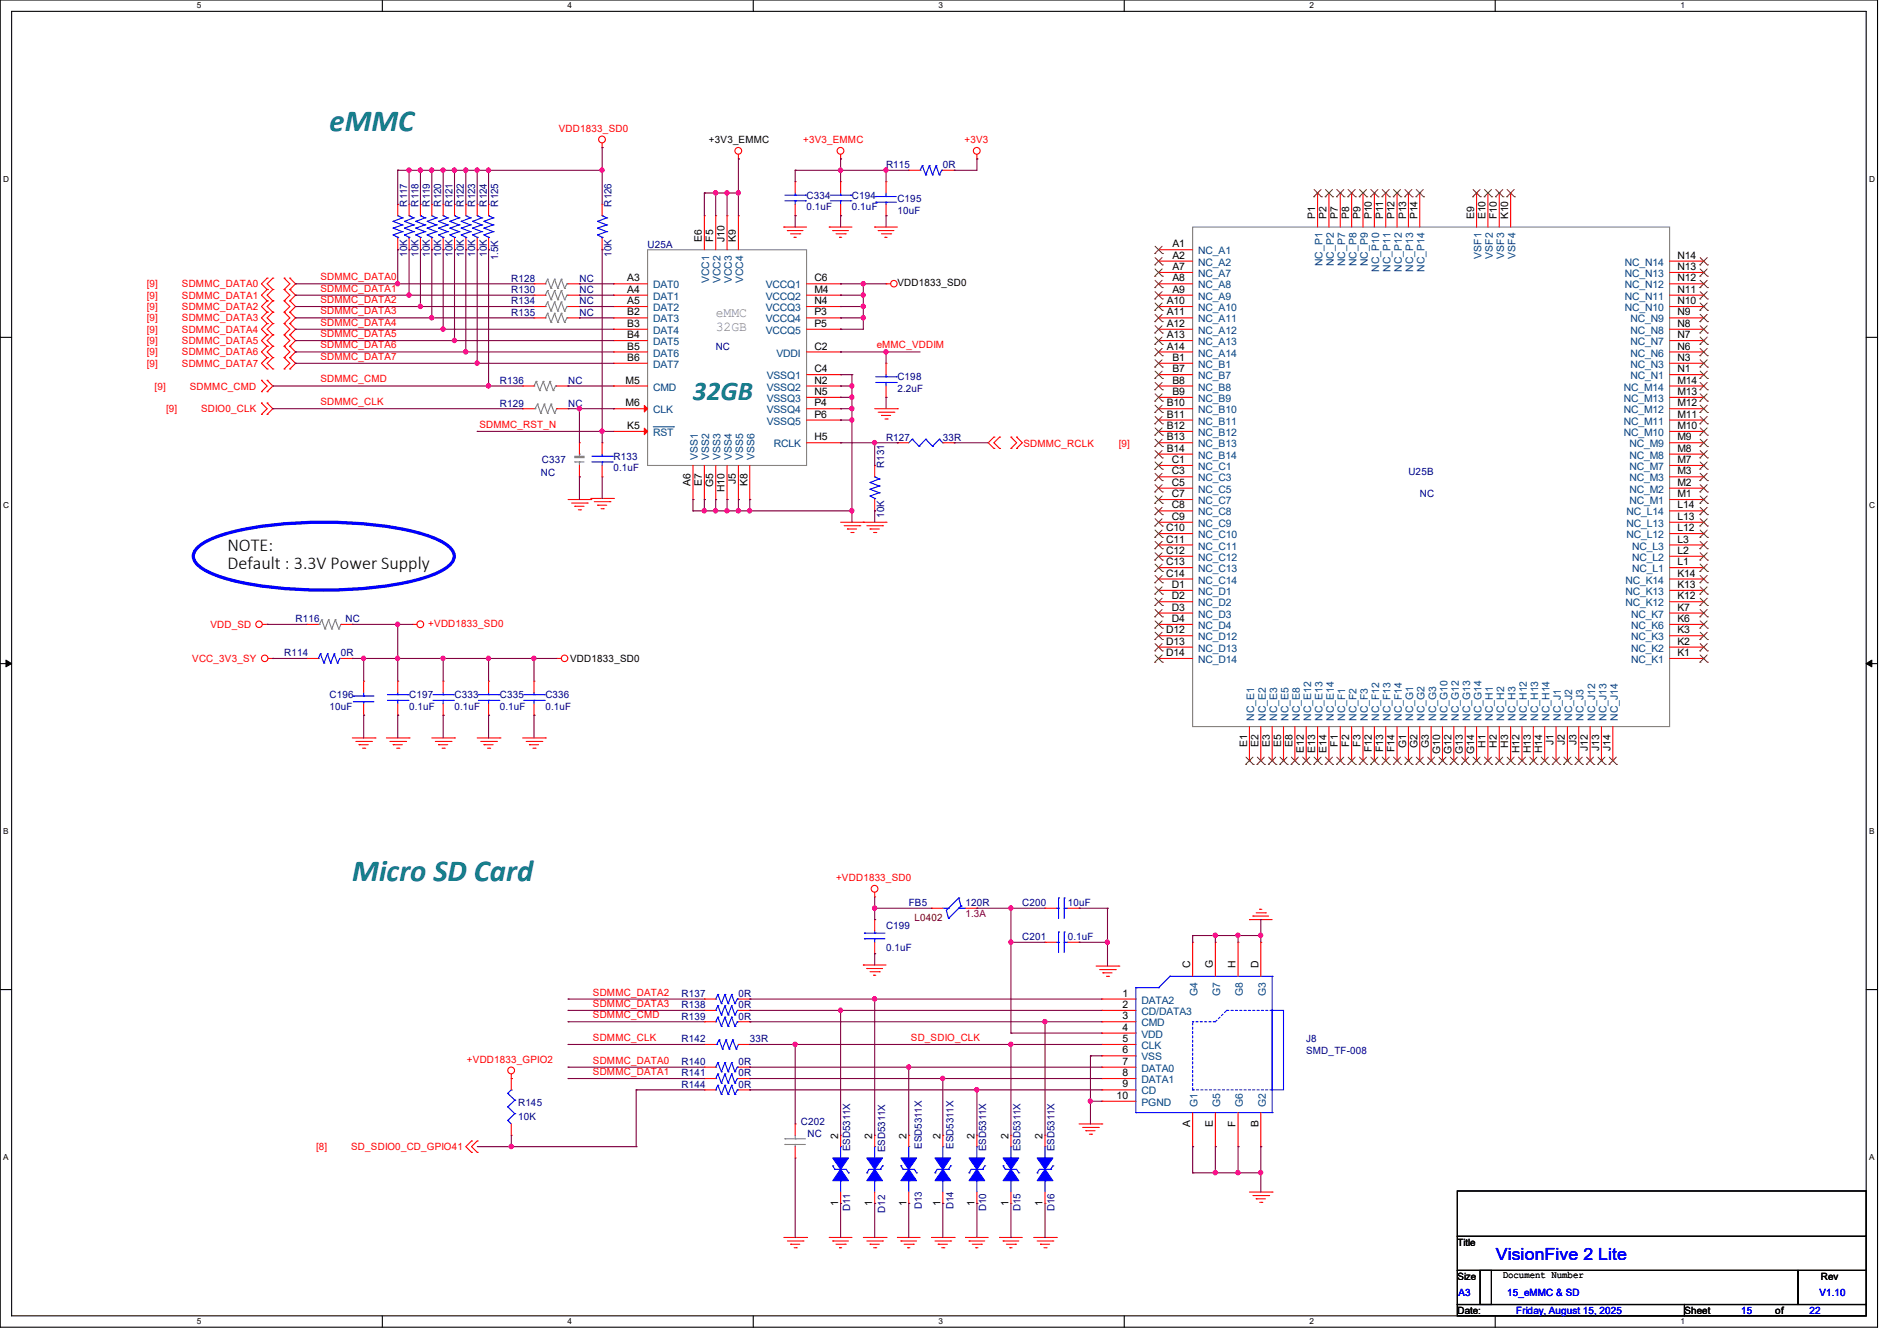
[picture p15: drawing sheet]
<svg xmlns="http://www.w3.org/2000/svg" width="297mm" height="210mm" viewBox="0 0 297 210" stroke-linecap="round" stroke-linejoin="round" font-family="sans-serif">
<defs><g id="words">
<g font-size="4.8" fill="#008080">
<text x="51.6" y="20.6">eMMC</text>
<text x="55.2" y="137.9">Micro SD Card</text>
</g>
<text font-size="4.2" fill="#008080" x="108.5" y="62.7">32GB</text>
<g font-size="2.8">
<text x="35.6" y="86.3">NOTE:</text>
<text x="35.6" y="89.1">Default : 3.3V Power Supply</text>
</g>
<text font-size="2.6" fill="#00f" x="234.2" y="197.4">VisionFive 2 Lite</text>
<g font-size="2.1" fill="#808080">
<text x="112.1" y="49.7">eMMC</text>
<text x="112.1" y="51.8">32GB</text>
</g>
<g font-size="1.6" fill="#f00">
<text x="87.5" y="20.7">VDD1833_SD0</text>
<text x="125.7" y="22.4">+3V3_EMMC</text>
<text x="151" y="22.4">+3V3</text>
<text x="23" y="45">[9]</text>
<text x="23" y="46.8">[9]</text>
<text x="28.5" y="45">SDMMC_DATA0</text>
<text x="28.5" y="46.8">SDMMC_DATA1</text>
<text x="50.2" y="43.9">SDMMC_DATA0</text>
<text x="50.2" y="45.7">SDMMC_DATA1</text>
<text x="50.2" y="47.5">SDMMC_DATA2</text>
<text x="23" y="50.3">[9]</text>
<text x="23" y="52.1">[9]</text>
<text x="23" y="53.9">[9]</text>
<text x="23" y="48.6">[9]</text>
<text x="28.5" y="50.3">SDMMC_DATA3</text>
<text x="28.5" y="52.1">SDMMC_DATA4</text>
<text x="28.5" y="53.9">SDMMC_DATA5</text>
<text x="28.5" y="48.6">SDMMC_DATA2</text>
<text x="50.2" y="49.2">SDMMC_DATA3</text>
<text x="50.2" y="51">SDMMC_DATA4</text>
<text x="50.2" y="52.8">SDMMC_DATA5</text>
<text x="23" y="55.7">[9]</text>
<text x="23" y="57.4">[9]</text>
<text x="28.5" y="55.7">SDMMC_DATA6</text>
<text x="28.5" y="57.4">SDMMC_DATA7</text>
<text x="50.2" y="54.6">SDMMC_DATA6</text>
<text x="50.2" y="56.3">SDMMC_DATA7</text>
<text x="50.2" y="59.9">SDMMC_CMD</text>
<text x="137.3" y="54.6">eMMC_VDDIM</text>
<text x="24.2" y="61">[9]</text>
<text x="26" y="64.6">[9]</text>
<text x="29.7" y="61">SDMMC_CMD</text>
<text x="31.5" y="64.6">SDIO0_CLK</text>
<text x="50.2" y="63.5">SDMMC_CLK</text>
<text x="75.1" y="67">SDMMC_RST_N</text>
<text x="160.2" y="70.1">SDMMC_RCLK</text>
<text x="175.2" y="70.1">[9]</text>
<text x="32.9" y="98.3">VDD_SD</text>
<text x="67.1" y="98.2">+VDD1833_SD0</text>
<text x="30.1" y="103.7">VCC_3V3_SY</text>
<text x="130.9" y="138">+VDD1833_SD0</text>
<text x="92.8" y="155.9">SDMMC_DATA2</text>
<text x="92.8" y="157.7">SDMMC_DATA3</text>
<text x="92.8" y="159.5">SDMMC_CMD</text>
<text x="73.1" y="166.5">+VDD1833_GPIO2</text>
<text x="92.8" y="163">SDMMC_CLK</text>
<text x="92.8" y="166.6">SDMMC_DATA0</text>
<text x="142.6" y="163">SD_SDIO_CLK</text>
<text x="92.8" y="168.4">SDMMC_DATA1</text>
<text x="49.5" y="180.1">[8]</text>
<text x="55" y="180.1">SD_SDIO0_CD_GPIO41</text>
</g>
<g font-size="1.6">
<text x="111" y="22.4">+3V3_EMMC</text>
<text x="205.9" y="34.3" transform="rotate(-90 205.9 34.3)">P1</text>
<text x="207.7" y="34.3" transform="rotate(-90 207.7 34.3)">P2</text>
<text x="209.5" y="34.3" transform="rotate(-90 209.5 34.3)">P7</text>
<text x="211.2" y="34.3" transform="rotate(-90 211.2 34.3)">P8</text>
<text x="213" y="34.3" transform="rotate(-90 213 34.3)">P9</text>
<text x="214.8" y="34.3" transform="rotate(-90 214.8 34.3)">P10</text>
<text x="216.6" y="34.3" transform="rotate(-90 216.6 34.3)">P11</text>
<text x="218.4" y="34.3" transform="rotate(-90 218.4 34.3)">P12</text>
<text x="220.1" y="34.3" transform="rotate(-90 220.1 34.3)">P13</text>
<text x="221.9" y="34.3" transform="rotate(-90 221.9 34.3)">P14</text>
<text x="230.8" y="34.3" transform="rotate(-90 230.8 34.3)">E9</text>
<text x="232.6" y="34.3" transform="rotate(-90 232.6 34.3)">E10</text>
<text x="234.4" y="34.3" transform="rotate(-90 234.4 34.3)">F10</text>
<text x="236.1" y="34.3" transform="rotate(-90 236.1 34.3)">K10</text>
<text x="109.9" y="37.9" transform="rotate(-90 109.9 37.9)">E6</text>
<text x="111.7" y="37.9" transform="rotate(-90 111.7 37.9)">F5</text>
<text x="113.5" y="37.9" transform="rotate(-90 113.5 37.9)">J10</text>
<text x="115.2" y="37.9" transform="rotate(-90 115.2 37.9)">K9</text>
<text x="183.6" y="38.7">A1</text>
<text x="183.6" y="40.5">A2</text>
<text x="262.6" y="40.5">N14</text>
<text x="98.2" y="47.6">A5</text>
<text x="98.2" y="45.8">A4</text>
<text x="98.2" y="44.1">A3</text>
<text x="127.5" y="44.1">C6</text>
<text x="127.5" y="45.8">M4</text>
<text x="127.5" y="47.6">N4</text>
<text x="140.5" y="44.8">VDD1833_SD0</text>
<text x="182.7" y="47.6">A10</text>
<text x="183.6" y="44.1">A8</text>
<text x="183.6" y="45.8">A9</text>
<text x="183.6" y="42.3">A7</text>
<text x="262.6" y="42.3">N13</text>
<text x="262.6" y="44.1">N12</text>
<text x="262.6" y="45.8">N11</text>
<text x="262.6" y="47.6">N10</text>
<text x="98.2" y="53">B4</text>
<text x="98.2" y="51.2">B3</text>
<text x="98.2" y="49.4">B2</text>
<text x="127.5" y="51.2">P5</text>
<text x="127.5" y="49.4">P3</text>
<text x="182.7" y="49.4">A11</text>
<text x="182.7" y="51.2">A12</text>
<text x="182.7" y="53">A13</text>
<text x="262.6" y="49.4">N9</text>
<text x="262.6" y="51.2">N8</text>
<text x="262.6" y="53">N7</text>
<text x="98.2" y="56.5">B6</text>
<text x="98.2" y="54.7">B5</text>
<text x="127.5" y="54.7">C2</text>
<text x="127.5" y="58.3">C4</text>
<text x="182.7" y="54.7">A14</text>
<text x="183.6" y="56.5">B1</text>
<text x="183.6" y="58.3">B7</text>
<text x="262.6" y="54.7">N6</text>
<text x="262.6" y="56.5">N3</text>
<text x="262.6" y="58.3">N1</text>
<text x="98" y="63.6">M6</text>
<text x="98" y="60.1">M5</text>
<text x="127.5" y="60.1">N2</text>
<text x="127.5" y="61.8">N5</text>
<text x="127.5" y="63.6">P4</text>
<text x="127.5" y="65.4">P6</text>
<text x="182.7" y="63.6">B10</text>
<text x="182.7" y="65.4">B11</text>
<text x="183.6" y="60.1">B8</text>
<text x="183.6" y="61.8">B9</text>
<text x="262.6" y="60.1">M14</text>
<text x="262.6" y="61.8">M13</text>
<text x="262.6" y="63.6">M12</text>
<text x="262.6" y="65.4">M11</text>
<text x="98.2" y="67.2">K5</text>
<text x="127.5" y="69">H5</text>
<text x="182.7" y="67.2">B12</text>
<text x="182.7" y="69">B13</text>
<text x="182.7" y="70.7">B14</text>
<text x="262.6" y="67.2">M10</text>
<text x="262.6" y="69">M9</text>
<text x="262.6" y="70.7">M8</text>
<text x="108.1" y="76.1" transform="rotate(-90 108.1 76.1)">A6</text>
<text x="109.9" y="76.1" transform="rotate(-90 109.9 76.1)">E7</text>
<text x="111.7" y="76.3" transform="rotate(-90 111.7 76.3)">G5</text>
<text x="113.5" y="77.1" transform="rotate(-90 113.5 77.1)">H10</text>
<text x="115.2" y="75.8" transform="rotate(-90 115.2 75.8)">J5</text>
<text x="117" y="76.1" transform="rotate(-90 117 76.1)">K8</text>
<text x="183.5" y="72.5">C1</text>
<text x="183.5" y="74.3">C3</text>
<text x="183.5" y="77.9">C7</text>
<text x="183.5" y="76.1">C5</text>
<text x="262.6" y="77.9">M1</text>
<text x="262.6" y="76.1">M2</text>
<text x="262.6" y="72.5">M7</text>
<text x="262.6" y="74.3">M3</text>
<text x="182.6" y="83.2">C10</text>
<text x="183.5" y="79.6">C8</text>
<text x="183.5" y="81.4">C9</text>
<text x="262.6" y="83.2">L12</text>
<text x="262.6" y="81.4">L13</text>
<text x="262.6" y="79.6">L14</text>
<text x="182.6" y="85">C11</text>
<text x="182.6" y="86.7">C12</text>
<text x="182.6" y="88.5">C13</text>
<text x="262.6" y="88.5">L1</text>
<text x="262.6" y="86.7">L2</text>
<text x="262.6" y="85">L3</text>
<text x="182.6" y="90.3">C14</text>
<text x="183.5" y="92.1">D1</text>
<text x="183.5" y="93.9">D2</text>
<text x="183.5" y="95.6">D3</text>
<text x="262.6" y="93.9">K12</text>
<text x="262.6" y="92.1">K13</text>
<text x="262.6" y="90.3">K14</text>
<text x="262.6" y="95.6">K7</text>
<text x="182.6" y="99.2">D12</text>
<text x="182.6" y="101">D13</text>
<text x="183.5" y="97.4">D4</text>
<text x="262.6" y="101">K2</text>
<text x="262.6" y="99.2">K3</text>
<text x="262.6" y="97.4">K6</text>
<text x="89.3" y="103.7">VDD1833_SD0</text>
<text x="182.6" y="102.7">D14</text>
<text x="262.6" y="102.7">K1</text>
<text x="195.2" y="117" transform="rotate(-90 195.2 117)">E1</text>
<text x="197" y="117" transform="rotate(-90 197 117)">E2</text>
<text x="198.8" y="117" transform="rotate(-90 198.8 117)">E3</text>
<text x="200.6" y="117" transform="rotate(-90 200.6 117)">E5</text>
<text x="202.4" y="117" transform="rotate(-90 202.4 117)">E8</text>
<text x="204.1" y="117.9" transform="rotate(-90 204.1 117.9)">E12</text>
<text x="205.9" y="117.9" transform="rotate(-90 205.9 117.9)">E13</text>
<text x="207.7" y="117.9" transform="rotate(-90 207.7 117.9)">E14</text>
<text x="209.5" y="116.9" transform="rotate(-90 209.5 116.9)">F1</text>
<text x="211.2" y="116.9" transform="rotate(-90 211.2 116.9)">F2</text>
<text x="213" y="116.9" transform="rotate(-90 213 116.9)">F3</text>
<text x="214.8" y="117.8" transform="rotate(-90 214.8 117.8)">F12</text>
<text x="216.6" y="117.8" transform="rotate(-90 216.6 117.8)">F13</text>
<text x="218.4" y="117.8" transform="rotate(-90 218.4 117.8)">F14</text>
<text x="220.1" y="117.2" transform="rotate(-90 220.1 117.2)">G1</text>
<text x="221.9" y="117.2" transform="rotate(-90 221.9 117.2)">G2</text>
<text x="223.7" y="117.2" transform="rotate(-90 223.7 117.2)">G3</text>
<text x="225.5" y="118.1" transform="rotate(-90 225.5 118.1)">G10</text>
<text x="227.2" y="118.1" transform="rotate(-90 227.2 118.1)">G12</text>
<text x="229" y="118.1" transform="rotate(-90 229 118.1)">G13</text>
<text x="230.8" y="118.1" transform="rotate(-90 230.8 118.1)">G14</text>
<text x="232.6" y="117.1" transform="rotate(-90 232.6 117.1)">H1</text>
<text x="234.4" y="117.1" transform="rotate(-90 234.4 117.1)">H2</text>
<text x="236.1" y="117.1" transform="rotate(-90 236.1 117.1)">H3</text>
<text x="237.9" y="118" transform="rotate(-90 237.9 118)">H12</text>
<text x="239.7" y="118" transform="rotate(-90 239.7 118)">H13</text>
<text x="241.5" y="118" transform="rotate(-90 241.5 118)">H14</text>
<text x="243.3" y="116.7" transform="rotate(-90 243.3 116.7)">J1</text>
<text x="245" y="116.7" transform="rotate(-90 245 116.7)">J2</text>
<text x="246.8" y="116.7" transform="rotate(-90 246.8 116.7)">J3</text>
<text x="248.6" y="117.6" transform="rotate(-90 248.6 117.6)">J12</text>
<text x="250.4" y="117.6" transform="rotate(-90 250.4 117.6)">J13</text>
<text x="252.1" y="117.6" transform="rotate(-90 252.1 117.6)">J14</text>
<text x="186.4" y="151.7" transform="rotate(-90 186.4 151.7)">C</text>
<text x="189.9" y="151.7" transform="rotate(-90 189.9 151.7)">G</text>
<text x="193.5" y="151.7" transform="rotate(-90 193.5 151.7)">H</text>
<text x="197" y="151.7" transform="rotate(-90 197 151.7)">D</text>
<text x="175.7" y="157.9">2</text>
<text x="175.7" y="159.6">3</text>
<text x="175.7" y="161.4">4</text>
<text x="175.7" y="156.1">1</text>
<text x="175.7" y="163.2">5</text>
<text x="175.7" y="165">6</text>
<text x="175.7" y="166.8">7</text>
<text x="174.8" y="172.1">10</text>
<text x="175.7" y="168.5">8</text>
<text x="175.7" y="170.3">9</text>
<text x="131.2" y="178.3" transform="rotate(-90 131.2 178.3)">2</text>
<text x="136.6" y="178.3" transform="rotate(-90 136.6 178.3)">2</text>
<text x="141.9" y="178.3" transform="rotate(-90 141.9 178.3)">2</text>
<text x="147.2" y="178.3" transform="rotate(-90 147.2 178.3)">2</text>
<text x="152.6" y="178.3" transform="rotate(-90 152.6 178.3)">2</text>
<text x="157.9" y="178.3" transform="rotate(-90 157.9 178.3)">2</text>
<text x="163.2" y="178.3" transform="rotate(-90 163.2 178.3)">2</text>
<text x="186.4" y="176.6" transform="rotate(-90 186.4 176.6)">A</text>
<text x="189.9" y="176.6" transform="rotate(-90 189.9 176.6)">E</text>
<text x="193.5" y="176.5" transform="rotate(-90 193.5 176.5)">F</text>
<text x="197" y="176.6" transform="rotate(-90 197 176.6)">B</text>
<text x="131.2" y="188.8" transform="rotate(-90 131.2 188.8)">1</text>
<text x="136.6" y="188.8" transform="rotate(-90 136.6 188.8)">1</text>
<text x="141.9" y="188.8" transform="rotate(-90 141.9 188.8)">1</text>
<text x="147.2" y="188.8" transform="rotate(-90 147.2 188.8)">1</text>
<text x="152.6" y="188.8" transform="rotate(-90 152.6 188.8)">1</text>
<text x="157.9" y="188.8" transform="rotate(-90 157.9 188.8)">1</text>
<text x="163.2" y="188.8" transform="rotate(-90 163.2 188.8)">1</text>
<text x="228.2" y="195.1">Title</text>
<text x="228.2" y="200.4">Size</text>
<text x="235.3" y="200.2">Document Number</text>
<text x="285.1" y="200.4">Rev</text>
<text x="228.2" y="205.7">Date:</text>
<text x="263.7" y="205.7">Sheet</text>
<text x="278" y="205.7">of</text>
</g>
<g font-size="1.6" fill="#000080">
<text x="138.7" y="26.3">R115</text>
<text x="147.6" y="26.3">0R</text>
<text x="63.8" y="32.3" transform="rotate(-90 63.8 32.3)">R117</text>
<text x="65.5" y="32.3" transform="rotate(-90 65.5 32.3)">R118</text>
<text x="67.3" y="32.3" transform="rotate(-90 67.3 32.3)">R119</text>
<text x="69.1" y="32.3" transform="rotate(-90 69.1 32.3)">R120</text>
<text x="70.9" y="32.3" transform="rotate(-90 70.9 32.3)">R121</text>
<text x="72.6" y="32.3" transform="rotate(-90 72.6 32.3)">R122</text>
<text x="74.4" y="32.3" transform="rotate(-90 74.4 32.3)">R123</text>
<text x="76.2" y="32.3" transform="rotate(-90 76.2 32.3)">R124</text>
<text x="78" y="32.3" transform="rotate(-90 78 32.3)">R125</text>
<text x="95.8" y="32.3" transform="rotate(-90 95.8 32.3)">R126</text>
<text x="126.3" y="31.1">C334</text>
<text x="126.3" y="32.9">0.1uF</text>
<text x="133.4" y="31.1">C194</text>
<text x="133.4" y="32.9">0.1uF</text>
<text x="140.5" y="31.7">C195</text>
<text x="140.5" y="33.4">10uF</text>
<text x="63.8" y="40.2" transform="rotate(-90 63.8 40.2)">10K</text>
<text x="65.5" y="40.2" transform="rotate(-90 65.5 40.2)">10K</text>
<text x="67.3" y="40.2" transform="rotate(-90 67.3 40.2)">10K</text>
<text x="69.1" y="40.2" transform="rotate(-90 69.1 40.2)">10K</text>
<text x="70.9" y="40.2" transform="rotate(-90 70.9 40.2)">10K</text>
<text x="72.6" y="40.2" transform="rotate(-90 72.6 40.2)">10K</text>
<text x="74.4" y="40.2" transform="rotate(-90 74.4 40.2)">10K</text>
<text x="76.2" y="40.2" transform="rotate(-90 76.2 40.2)">10K</text>
<text x="78" y="40.7" transform="rotate(-90 78 40.7)">1.5K</text>
<text x="95.8" y="40.2" transform="rotate(-90 95.8 40.2)">10K</text>
<text x="101.4" y="38.8">U25A</text>
<text x="80.1" y="47.7">R134</text>
<text x="80.1" y="45.9">R130</text>
<text x="80.1" y="44.1">R128</text>
<text x="90.7" y="47.7">NC</text>
<text x="90.7" y="45.9">NC</text>
<text x="90.7" y="44.1">NC</text>
<text x="80.1" y="49.4">R135</text>
<text x="90.7" y="49.4">NC</text>
<text x="112.1" y="54.8">NC</text>
<text x="140.5" y="59.6">C198</text>
<text x="78.3" y="60.1">R136</text>
<text x="78.3" y="63.7">R129</text>
<text x="88.9" y="60.1">NC</text>
<text x="88.9" y="63.7">NC</text>
<text x="140.5" y="61.3">2.2uF</text>
<text x="138.7" y="69">R127</text>
<text x="147.6" y="69">33R</text>
<text x="84.7" y="74.5">NC</text>
<text x="84.8" y="72.6">C337</text>
<text x="96.1" y="72">R133</text>
<text x="96.1" y="73.8">0.1uF</text>
<text x="138.4" y="73.2" transform="rotate(-90 138.4 73.2)">R131</text>
<text x="220.5" y="74.3">U25B</text>
<text x="222.3" y="77.9">NC</text>
<text x="138.4" y="81.1" transform="rotate(-90 138.4 81.1)">10K</text>
<text x="46.3" y="97.4">R116</text>
<text x="54.1" y="97.4">NC</text>
<text x="44.5" y="102.8">R114</text>
<text x="53.4" y="102.8">0R</text>
<text x="51.6" y="109.3">C196</text>
<text x="51.6" y="111.1">10uF</text>
<text x="64.1" y="109.3">C197</text>
<text x="64.1" y="111.1">0.1uF</text>
<text x="71.2" y="109.3">C333</text>
<text x="71.2" y="111.1">0.1uF</text>
<text x="78.3" y="109.3">C335</text>
<text x="78.3" y="111.1">0.1uF</text>
<text x="85.4" y="109.3">C336</text>
<text x="85.4" y="111.1">0.1uF</text>
<text x="142.3" y="141.9">FB5</text>
<text x="151.2" y="141.9">120R</text>
<text x="160.1" y="141.9">C200</text>
<text x="167.2" y="141.9">10uF</text>
<text x="138.7" y="145.5">C199</text>
<text x="138.7" y="149">0.1uF</text>
<text x="160.1" y="147.2">C201</text>
<text x="167.2" y="147.2">0.1uF</text>
<text x="106.7" y="157.9">R138</text>
<text x="106.7" y="159.7">R139</text>
<text x="106.7" y="156.1">R137</text>
<text x="115.6" y="157.9">0R</text>
<text x="115.6" y="159.7">0R</text>
<text x="115.6" y="156.1">0R</text>
<text x="106.7" y="166.8">R140</text>
<text x="106.7" y="163.2">R142</text>
<text x="115.6" y="166.8">0R</text>
<text x="117.4" y="163.2">33R</text>
<text x="204.5" y="163.2">J8</text>
<text x="204.5" y="165">SMD_TF-008</text>
<text x="81.1" y="173.2">R145</text>
<text x="106.7" y="168.6">R141</text>
<text x="106.7" y="170.3">R144</text>
<text x="115.6" y="168.6">0R</text>
<text x="115.6" y="170.3">0R</text>
<text x="81.1" y="175.3">10K</text>
<text x="125.4" y="176.2">C202</text>
<text x="126.4" y="178">NC</text>
<text x="144.3" y="179.9" transform="rotate(-90 144.3 179.9)">ESD5311X</text>
<text x="149.3" y="179.9" transform="rotate(-90 149.3 179.9)">ESD5311X</text>
<text x="133.1" y="180.3" transform="rotate(-90 133.1 180.3)">ESD5311X</text>
<text x="138.6" y="180.5" transform="rotate(-90 138.6 180.5)">ESD5311X</text>
<text x="154.4" y="180.3" transform="rotate(-90 154.4 180.3)">ESD5311X</text>
<text x="159.8" y="180.3" transform="rotate(-90 159.8 180.3)">ESD5311X</text>
<text x="165.1" y="180.3" transform="rotate(-90 165.1 180.3)">ESD5311X</text>
<text x="133.1" y="189.7" transform="rotate(-90 133.1 189.7)">D11</text>
<text x="138.6" y="189.9" transform="rotate(-90 138.6 189.9)">D12</text>
<text x="144.3" y="189.4" transform="rotate(-90 144.3 189.4)">D13</text>
<text x="149.3" y="189.4" transform="rotate(-90 149.3 189.4)">D14</text>
<text x="154.4" y="189.7" transform="rotate(-90 154.4 189.7)">D10</text>
<text x="159.8" y="189.7" transform="rotate(-90 159.8 189.7)">D15</text>
<text x="165.1" y="189.7" transform="rotate(-90 165.1 189.7)">D16</text>
</g>
<g font-size="1.6" fill="#004080">
<text x="187.6" y="39.8">NC_A1</text>
<text x="187.6" y="41.6">NC_A2</text>
<text x="207.1" y="41.7" transform="rotate(-90 207.1 41.7)">NC_P1</text>
<text x="208.8" y="41.7" transform="rotate(-90 208.8 41.7)">NC_P2</text>
<text x="210.6" y="41.7" transform="rotate(-90 210.6 41.7)">NC_P7</text>
<text x="212.4" y="41.7" transform="rotate(-90 212.4 41.7)">NC_P8</text>
<text x="214.2" y="41.7" transform="rotate(-90 214.2 41.7)">NC_P9</text>
<text x="231.9" y="40.6" transform="rotate(-90 231.9 40.6)">VSF1</text>
<text x="233.7" y="40.6" transform="rotate(-90 233.7 40.6)">VSF2</text>
<text x="235.5" y="40.6" transform="rotate(-90 235.5 40.6)">VSF3</text>
<text x="237.3" y="40.6" transform="rotate(-90 237.3 40.6)">VSF4</text>
<text x="254.4" y="41.6">NC_N14</text>
<text x="102.3" y="46.9">DAT1</text>
<text x="102.3" y="45.2">DAT0</text>
<text x="111" y="44.4" transform="rotate(-90 111 44.4)">VCC1</text>
<text x="112.8" y="44.4" transform="rotate(-90 112.8 44.4)">VCC2</text>
<text x="114.6" y="44.4" transform="rotate(-90 114.6 44.4)">VCC3</text>
<text x="116.4" y="44.4" transform="rotate(-90 116.4 44.4)">VCC4</text>
<text x="119.9" y="45.2">VCCQ1</text>
<text x="119.9" y="46.9">VCCQ2</text>
<text x="187.6" y="45.2">NC_A8</text>
<text x="187.6" y="46.9">NC_A9</text>
<text x="187.6" y="43.4">NC_A7</text>
<text x="215.9" y="42.6" transform="rotate(-90 215.9 42.6)">NC_P10</text>
<text x="217.7" y="42.6" transform="rotate(-90 217.7 42.6)">NC_P11</text>
<text x="219.5" y="42.6" transform="rotate(-90 219.5 42.6)">NC_P12</text>
<text x="221.3" y="42.6" transform="rotate(-90 221.3 42.6)">NC_P13</text>
<text x="223.1" y="42.6" transform="rotate(-90 223.1 42.6)">NC_P14</text>
<text x="254.4" y="43.4">NC_N13</text>
<text x="254.4" y="45.2">NC_N12</text>
<text x="254.4" y="46.9">NC_N11</text>
<text x="102.3" y="52.3">DAT4</text>
<text x="102.3" y="50.5">DAT3</text>
<text x="102.3" y="48.7">DAT2</text>
<text x="119.9" y="52.3">VCCQ5</text>
<text x="119.9" y="50.5">VCCQ4</text>
<text x="119.9" y="48.7">VCCQ3</text>
<text x="187.6" y="48.7">NC_A10</text>
<text x="187.6" y="50.5">NC_A11</text>
<text x="187.6" y="52.3">NC_A12</text>
<text x="254.4" y="48.7">NC_N10</text>
<text x="255.3" y="50.5">NC_N9</text>
<text x="255.3" y="52.3">NC_N8</text>
<text x="102.3" y="57.6">DAT7</text>
<text x="102.3" y="55.8">DAT6</text>
<text x="102.3" y="54.1">DAT5</text>
<text x="120.1" y="59.4">VSSQ1</text>
<text x="121.6" y="55.8">VDDI</text>
<text x="187.6" y="54.1">NC_A13</text>
<text x="187.6" y="55.8">NC_A14</text>
<text x="187.6" y="57.6">NC_B1</text>
<text x="187.6" y="59.4">NC_B7</text>
<text x="255.3" y="54.1">NC_N7</text>
<text x="255.3" y="55.8">NC_N6</text>
<text x="255.3" y="57.6">NC_N3</text>
<text x="255.3" y="59.4">NC_N1</text>
<text x="102.3" y="64.7">CLK</text>
<text x="102.3" y="61.2">CMD</text>
<text x="120.1" y="61.2">VSSQ2</text>
<text x="120.1" y="63">VSSQ3</text>
<text x="120.1" y="64.7">VSSQ4</text>
<text x="187.6" y="61.2">NC_B8</text>
<text x="187.6" y="63">NC_B9</text>
<text x="187.6" y="64.7">NC_B10</text>
<text x="254.3" y="61.2">NC_M14</text>
<text x="254.3" y="63">NC_M13</text>
<text x="254.3" y="64.7">NC_M12</text>
<text x="102.3" y="68.3">RST</text>
<text x="120.1" y="66.5">VSSQ5</text>
<text x="121.2" y="70.1">RCLK</text>
<text x="187.6" y="66.5">NC_B11</text>
<text x="187.6" y="68.3">NC_B12</text>
<text x="187.6" y="70.1">NC_B13</text>
<text x="187.6" y="71.8">NC_B14</text>
<text x="254.3" y="66.5">NC_M11</text>
<text x="254.3" y="68.3">NC_M10</text>
<text x="255.1" y="70.1">NC_M9</text>
<text x="255.1" y="71.8">NC_M8</text>
<text x="109.3" y="72" transform="rotate(-90 109.3 72)">VSS1</text>
<text x="111" y="72" transform="rotate(-90 111 72)">VSS2</text>
<text x="112.8" y="72" transform="rotate(-90 112.8 72)">VSS3</text>
<text x="114.6" y="72" transform="rotate(-90 114.6 72)">VSS4</text>
<text x="116.4" y="72" transform="rotate(-90 116.4 72)">VSS5</text>
<text x="118.2" y="72" transform="rotate(-90 118.2 72)">VSS6</text>
<text x="187.6" y="73.6">NC_C1</text>
<text x="187.6" y="75.4">NC_C3</text>
<text x="187.6" y="77.2">NC_C5</text>
<text x="255.1" y="77.2">NC_M2</text>
<text x="255.1" y="73.6">NC_M7</text>
<text x="255.1" y="75.4">NC_M3</text>
<text x="187.6" y="79">NC_C7</text>
<text x="187.6" y="80.7">NC_C8</text>
<text x="187.6" y="82.5">NC_C9</text>
<text x="254.7" y="82.5">NC_L13</text>
<text x="254.7" y="80.7">NC_L14</text>
<text x="255.1" y="79">NC_M1</text>
<text x="187.6" y="84.3">NC_C10</text>
<text x="187.6" y="86.1">NC_C11</text>
<text x="187.6" y="87.8">NC_C12</text>
<text x="187.6" y="89.6">NC_C13</text>
<text x="254.7" y="84.3">NC_L12</text>
<text x="255.6" y="89.6">NC_L1</text>
<text x="255.6" y="87.8">NC_L2</text>
<text x="255.6" y="86.1">NC_L3</text>
<text x="187.6" y="91.4">NC_C14</text>
<text x="187.6" y="93.2">NC_D1</text>
<text x="187.6" y="95">NC_D2</text>
<text x="254.5" y="95">NC_K12</text>
<text x="254.5" y="93.2">NC_K13</text>
<text x="254.5" y="91.4">NC_K14</text>
<text x="187.6" y="96.7">NC_D3</text>
<text x="187.6" y="98.5">NC_D4</text>
<text x="187.6" y="100.3">NC_D12</text>
<text x="255.4" y="100.3">NC_K3</text>
<text x="255.4" y="98.5">NC_K6</text>
<text x="255.4" y="96.7">NC_K7</text>
<text x="187.6" y="102.1">NC_D13</text>
<text x="187.6" y="103.8">NC_D14</text>
<text x="255.4" y="103.8">NC_K1</text>
<text x="255.4" y="102.1">NC_K2</text>
<text x="196.4" y="112.9" transform="rotate(-90 196.4 112.9)">NC_E1</text>
<text x="198.2" y="112.9" transform="rotate(-90 198.2 112.9)">NC_E2</text>
<text x="199.9" y="112.9" transform="rotate(-90 199.9 112.9)">NC_E3</text>
<text x="201.7" y="112.9" transform="rotate(-90 201.7 112.9)">NC_E5</text>
<text x="203.5" y="112.9" transform="rotate(-90 203.5 112.9)">NC_E8</text>
<text x="205.3" y="112.9" transform="rotate(-90 205.3 112.9)">NC_E12</text>
<text x="207.1" y="112.9" transform="rotate(-90 207.1 112.9)">NC_E13</text>
<text x="208.8" y="112.9" transform="rotate(-90 208.8 112.9)">NC_E14</text>
<text x="210.6" y="112.9" transform="rotate(-90 210.6 112.9)">NC_F1</text>
<text x="212.4" y="112.9" transform="rotate(-90 212.4 112.9)">NC_F2</text>
<text x="214.2" y="112.9" transform="rotate(-90 214.2 112.9)">NC_F3</text>
<text x="215.9" y="112.9" transform="rotate(-90 215.9 112.9)">NC_F12</text>
<text x="217.7" y="112.9" transform="rotate(-90 217.7 112.9)">NC_F13</text>
<text x="219.5" y="112.9" transform="rotate(-90 219.5 112.9)">NC_F14</text>
<text x="221.3" y="112.9" transform="rotate(-90 221.3 112.9)">NC_G1</text>
<text x="223.1" y="112.9" transform="rotate(-90 223.1 112.9)">NC_G2</text>
<text x="224.8" y="112.9" transform="rotate(-90 224.8 112.9)">NC_G3</text>
<text x="226.6" y="112.9" transform="rotate(-90 226.6 112.9)">NC_G10</text>
<text x="228.4" y="112.9" transform="rotate(-90 228.4 112.9)">NC_G12</text>
<text x="230.2" y="112.9" transform="rotate(-90 230.2 112.9)">NC_G13</text>
<text x="231.9" y="112.9" transform="rotate(-90 231.9 112.9)">NC_G14</text>
<text x="233.7" y="112.9" transform="rotate(-90 233.7 112.9)">NC_H1</text>
<text x="235.5" y="112.9" transform="rotate(-90 235.5 112.9)">NC_H2</text>
<text x="237.3" y="112.9" transform="rotate(-90 237.3 112.9)">NC_H3</text>
<text x="239.1" y="112.9" transform="rotate(-90 239.1 112.9)">NC_H12</text>
<text x="240.8" y="112.9" transform="rotate(-90 240.8 112.9)">NC_H13</text>
<text x="242.6" y="112.9" transform="rotate(-90 242.6 112.9)">NC_H14</text>
<text x="244.4" y="112.9" transform="rotate(-90 244.4 112.9)">NC_J1</text>
<text x="246.2" y="112.9" transform="rotate(-90 246.2 112.9)">NC_J2</text>
<text x="248" y="112.9" transform="rotate(-90 248 112.9)">NC_J3</text>
<text x="249.7" y="112.9" transform="rotate(-90 249.7 112.9)">NC_J12</text>
<text x="251.5" y="112.9" transform="rotate(-90 251.5 112.9)">NC_J13</text>
<text x="253.3" y="112.9" transform="rotate(-90 253.3 112.9)">NC_J14</text>
<text x="187.5" y="156" transform="rotate(-90 187.5 156)">G4</text>
<text x="191.1" y="156" transform="rotate(-90 191.1 156)">G7</text>
<text x="194.6" y="156" transform="rotate(-90 194.6 156)">G8</text>
<text x="198.2" y="156" transform="rotate(-90 198.2 156)">G3</text>
<text x="178.7" y="159">CD/DATA3</text>
<text x="178.7" y="160.7">CMD</text>
<text x="178.7" y="157.2">DATA2</text>
<text x="178.7" y="162.5">VDD</text>
<text x="178.7" y="164.3">CLK</text>
<text x="178.7" y="166.1">VSS</text>
<text x="178.7" y="167.9">DATA0</text>
<text x="178.7" y="169.6">DATA1</text>
<text x="178.7" y="171.4">CD</text>
<text x="178.7" y="173.2">PGND</text>
<text x="187.5" y="173.4" transform="rotate(-90 187.5 173.4)">G1</text>
<text x="191.1" y="173.4" transform="rotate(-90 191.1 173.4)">G5</text>
<text x="194.6" y="173.4" transform="rotate(-90 194.6 173.4)">G6</text>
<text x="198.2" y="173.4" transform="rotate(-90 198.2 173.4)">G2</text>
</g>
<text font-size="1.6" fill="#800040" x="151.2" y="143.7">1.3A</text>
<text font-size="1.6" fill="#800000" x="143.2" y="144.2">L0402</text>
<g font-size="1.6" fill="#00f">
<text x="228.3" y="202.9">A3</text>
<text x="236" y="202.9">15_eMMC &amp; SD</text>
<text x="284.9" y="202.9">V1.10</text>
<text x="237.4" y="205.7">Friday, August 15, 2025</text>
<text x="272.6" y="205.7">15</text>
<text x="283.3" y="205.7">22</text>
</g>
<g font-size="1.3">
<text x="30.8" y="1.3">5</text>
<text x="88.9" y="1.3">4</text>
<text x="146.9" y="1.3">3</text>
<text x="205" y="1.3">2</text>
<text x="263.1" y="1.3">1</text>
<text x=".5" y="28.4">D</text>
<text x="292.7" y="28.4">D</text>
<text x=".5" y="79.5">C</text>
<text x="292.7" y="79.5">C</text>
<text x=".5" y="130.6">B</text>
<text x="292.7" y="130.6">B</text>
<text x=".5" y="181.7">A</text>
<text x="292.7" y="181.7">A</text>
<text x="30.8" y="207.4">5</text>
<text x="88.9" y="207.4">4</text>
<text x="146.9" y="207.4">3</text>
<text x="205" y="207.4">2</text>
<text x="263.1" y="207.4">1</text>
</g>
</g></defs>
<path d="M0 0h294v207.9h-294zM1.8 1.8h290.4v204.3h-290.4z" fill="none" stroke="#000" stroke-width=".17"/>
<g fill="#fff">
<path d="M30.8 .2h.7v1.4h-.7z"/>
<path d="M30.8 206.2h.7v1.4h-.7z"/>
</g>
<path d="M59.9 0v1.8M59.9 206.1v1.8" fill="none" stroke="#000" stroke-width=".17"/>
<g fill="#fff">
<path d="M88.9 .2h.6v1.4h-.6z"/>
<path d="M88.9 206.2h.6v1.4h-.6z"/>
</g>
<path d="M117.9 0v1.8M117.9 206.1v1.8" fill="none" stroke="#000" stroke-width=".17"/>
<g fill="#fff">
<path d="M146.9 .2h.7v1.4h-.7z"/>
<path d="M146.9 206.2h.7v1.4h-.7z"/>
</g>
<path d="M176 0v1.8M176 206.1v1.8" fill="none" stroke="#000" stroke-width=".17"/>
<g fill="#fff">
<path d="M205 .2h.7v1.4h-.7z"/>
<path d="M205 206.2h.7v1.4h-.7z"/>
</g>
<path d="M234.1 0v1.8M234.1 206.1v1.8" fill="none" stroke="#000" stroke-width=".17"/>
<g fill="#fff">
<path d="M263.1 .2h.7v1.4h-.7z"/>
<path d="M263.1 206.2h.7v1.4h-.7z"/>
<path d="M.5 27.3h.9v1.4h-.9z"/>
<path d="M292.7 27.3h.8v1.4h-.8z"/>
<path d="M.5 78.4h.9v1.4h-.9z"/>
<path d="M292.7 78.4h.8v1.4h-.8z"/>
</g>
<path d="M0 52.8h1.8M292.2 52.8h1.8" fill="none" stroke="#000" stroke-width=".17"/>
<g fill="#fff">
<path d="M.5 129.5h.8v1.4h-.8z"/>
<path d="M292.7 129.5h.8v1.4h-.8z"/>
</g>
<path d="M0 103.9h1.8M292.2 103.9h1.8" fill="none" stroke="#000" stroke-width=".17"/>
<path d="M.9 103.4l.9 .5-.9 .5zM292.2 103.9l.9-.5v1z" fill="#000" stroke="#000" stroke-width=".16"/>
<g fill="#fff">
<path d="M.5 180.5h.8v1.4h-.8z"/>
<path d="M292.7 180.5h.8v1.4h-.8z"/>
</g>
<path d="M0 155h1.8M292.2 155h1.8M228.2 186.5h64v7.1h-64zM228.2 193.6h64v5.4h-64zM228.2 199h5.3v5.3h-5.3zM231.7 199h49.8v5.3h-49.8zM281.5 199h10.7v5.3h-10.7zM228.2 204.3h35.5v1.8h-35.5zM263.7 204.3h28.5v1.8h-28.5z" fill="none" stroke="#000" stroke-width=".17"/>
<path d="M30.7 86a12.5 12.5 0 0 1 6.3-2.8 69.1 69.1 0 0 1 27.4 0 12.5 12.5 0 0 1 6.2 2.8 1.61 1.61 0 0 1 0 2.2 12.5 12.5 0 0 1-6.2 2.8 69.1 69.1 0 0 1-27.4 0 12.5 12.5 0 0 1-6.3-2.8 1.61 1.61 0 0 1 0-2.2z" fill="none" stroke="#00f" stroke-width=".51"/>
<g fill="none" stroke="#f00" stroke-width=".17">
<path d="M62.3 32h.1M62.3 39.1h.1M62.3 32v1.8M62.3 37.3v1.8M64.1 32h.1M64.1 39.1h.1M64.1 32v1.8M64.1 37.3v1.8M65.8 32h.1M65.8 39.1h.1M65.8 32v1.8M65.8 37.3v1.8"/>
<path d="M67.6 32h.1M67.6 39.1h.1M67.6 32v1.8M67.6 37.3v1.8M69.4 32h.1M69.4 39.1h.1M69.4 32v1.8M69.4 37.3v1.8M71.2 32h.1M71.2 39.1h.1M71.2 32v1.8M71.2 37.3v1.8"/>
<path d="M72.9 32h.1M72.9 39.1h.1M72.9 32v1.8M72.9 37.3v1.8M74.7 32h.1M74.7 39.1h.1M74.7 32v1.8M74.7 37.3v1.8M76.5 32h.1M76.5 39.1h.1M76.5 32v1.8M76.5 37.3v1.8"/>
<path d="M94.3 23.1h.1M94.3 32h.1M94.3 39.1h.1M94.3 22.4v.7M94.3 32v1.8M94.3 37.3v1.8M110.3 33.8h.1M110.3 33.8v5.3M112.1 33.8h.1M112.1 33.8v5.3M113.8 33.8h.1M113.8 33.8v5.3"/>
<path d="M115.6 24.9h.1M115.6 33.8h.1M115.6 24.2v.7M115.6 33.8v5.3M122.7 35.6h.1M122.7 35.6h3.6M123.3 36.1h.1M123.3 36.1h2.4M123.8 36.6h1.4M124.3 37.2h.1M124.3 37.2h.4M124.5 28.4h.1"/>
<path d="M124.5 33.8h.1M124.5 28.4v1.8M124.5 32v1.8M125.2 36.6h.1M129.8 35.6h.1M129.8 35.6h3.6M130.4 36.1h.1M130.4 36.1h2.4M130.9 36.6h1.4M131.4 37.2h.1M131.4 37.2h.4M131.6 24.9h.1"/>
<path d="M131.6 28.4h.1M131.6 33.8h.1M131.6 24.2v.7M131.6 28.4v1.8M131.6 32v1.8M132.3 36.6h.1M136.9 35.6h.1M136.9 35.6h3.6M137.5 36.1h.1M137.5 36.1h2.5M138 36.6h1.4M138.6 37.2h.1"/>
<path d="M138.6 37.2h.3M138.7 33.8h.1M138.7 28.4h.1M138.7 28.4v1.8M138.7 32v1.8M139.4 36.6h.1M142.3 26.7h.1M142.3 26.7h1.8M147.6 26.7h1.8M149.4 26.7h.1M153 24.9h.1M153 24.2v.7"/>
<path d="M181.4 39.1h.1M181.4 39.1h5.3M206.3 30.2h.1M206.3 30.2v5.4M208.1 30.2h.1M208.1 30.2v5.4M209.8 30.2h.1M209.8 30.2v5.4M211.6 30.2h.1M211.6 30.2v5.4M213.4 30.2h.1M213.4 30.2v5.4"/>
<path d="M215.2 30.2h.1M215.2 30.2v5.4M217 30.2h.1M217 30.2v5.4M218.7 30.2h.1M218.7 30.2v5.4M220.5 30.2h.1M220.5 30.2v5.4M222.3 30.2h.1M222.3 30.2v5.4M231.2 30.2h.1M231.2 30.2v5.4"/>
<path d="M233 30.2h.1M233 30.2v5.4M234.7 30.2h.1M234.7 30.2v5.4M236.5 30.2h.1M236.5 30.2v5.4M40.9 59.6h.1M40.9 59.6l.9 .9-.9 .8M41.8 45.3h.1M41.8 43.6h.1M41.8 50.7h.1M41.8 48.9h.1"/>
<path d="M41.8 52.5h.1M41.8 54.2h.1M41.8 47.1h.1M41.8 56h.1M41.8 57.8h.1M41.8 59.6h.1M41.8 48.9l-.9 .9 .9 .9M41.8 43.6l-.9 .8 .9 .9M41.8 54.2l-.9 .9 .9 .9M41.8 45.3l-.9 .9 .9 .9M41.8 56l-.9 .9 .9 .9M41.8 50.7l-.9 .9 .9 .9"/>
<path d="M41.8 47.1l-.9 .9 .9 .9M41.8 52.5l-.9 .8 .9 .9M41.8 59.6l.9 .9-.9 .8M42.7 45.3h.1M42.7 43.6h.1M42.7 50.7h.1M42.7 48.9h.1M42.7 52.5h.1M42.7 54.2h.1M42.7 47.1h.1M42.7 56h.1M42.7 57.8h.1"/>
<path d="M42.7 47.1l-.9 .9 .9 .9M42.7 43.6l-.9 .8 .9 .9M42.7 52.5l-.9 .8 .9 .9M42.7 45.3l-.9 .9 .9 .9M42.7 48.9l-.9 .9 .9 .9M42.7 54.2l-.9 .9 .9 .9M42.7 50.7l-.9 .9 .9 .9M42.7 56l-.9 .9 .9 .9M44.5 45.3h.1M44.5 43.6h.1M44.5 50.7h.1M44.5 48.9h.1"/>
<path d="M44.5 52.5h.1M44.5 54.2h.1M44.5 47.1h.1M44.5 56h.1M44.5 57.8h.1M44.5 43.6l.9 .8-.9 .9M44.5 47.1l.9 .9-.9 .9M44.5 48.9l.9 .9-.9 .9M44.5 52.5l.9 .8-.9 .9M44.5 45.3l.9 .9-.9 .9M44.5 50.7l.9 .9-.9 .9M44.5 54.2l.9 .9-.9 .9"/>
<path d="M44.5 56l.9 .9-.9 .9M45.4 43.6h.1M45.4 45.3h.1M45.4 48.9h.1M45.4 50.7h.1M45.4 52.5h.1M45.4 54.2h.1M45.4 47.1h.1M45.4 56h.1M45.4 57.8h.1M45.4 43.6l.9 .8-.9 .9M45.4 48.9l.9 .9-.9 .9"/>
<path d="M45.4 54.2l.9 .9-.9 .9M45.4 50.7l.9 .9-.9 .9M45.4 45.3l.9 .9-.9 .9M45.4 52.5l.9 .8-.9 .9M45.4 47.1l.9 .9-.9 .9M45.4 56l.9 .9-.9 .9M83.6 48h.1M83.6 46.2h.1M83.6 49.8h.1M83.6 44.4h.1M83.6 44.4h1.8M83.6 48h1.8"/>
<path d="M83.6 46.2h1.8M83.6 49.8h1.8M88.9 44.4h1.8M88.9 48h1.8M88.9 46.2h1.8M88.9 49.8h1.8M90.7 48h.1M90.7 46.2h.1M90.7 49.8h.1M90.7 44.4h.1M96.1 56.9h.1M96.1 55.1h.1"/>
<path d="M96.1 53.3h.1M96.1 51.6h.1M96.1 49.8h.1M96.1 48h.1M96.1 46.2h.1M96.1 44.4h.1M96.1 44.4h5.3M96.1 48h5.3M96.1 55.1h5.3M96.1 51.6h5.3M96.1 46.2h5.3M96.1 49.8h5.3"/>
<path d="M96.1 56.9h5.3M96.1 53.3h5.3M126.3 44.4h5.3M126.3 48h5.3M126.3 55.1h5.3M126.3 51.6h5.3M126.3 46.2h5.3M126.3 49.8h5.3M126.3 58.7h5.3M131.6 55.1h.1M131.6 44.4h.1M131.6 51.6h.1"/>
<path d="M131.6 46.2h.1M131.6 49.8h.1M131.6 48h.1M131.6 58.7h.1M138.7 44.4h.1M138.7 56.9h.1M138.7 44.4h.7M138.7 56.9v1.8M181.4 40.9h.1M181.4 44.4h.1M181.4 46.2h.1M181.4 48h.1"/>
<path d="M181.4 49.8h.1M181.4 51.6h.1M181.4 53.3h.1M181.4 55.1h.1M181.4 56.9h.1M181.4 58.7h.1M181.4 42.7h.1M181.4 44.4h5.3M181.4 48h5.3M181.4 55.1h5.3M181.4 51.6h5.3M181.4 46.2h5.3"/>
<path d="M181.4 49.8h5.3M181.4 58.7h5.3M181.4 56.9h5.3M181.4 53.3h5.3M181.4 40.9h5.3M181.4 42.7h5.3M261.4 44.4h5.3M261.4 48h5.3M261.4 55.1h5.3M261.4 51.6h5.3M261.4 46.2h5.3M261.4 49.8h5.3"/>
<path d="M261.4 58.7h5.3M261.4 56.9h5.3M261.4 53.3h5.3M261.4 40.9h5.3M261.4 42.7h5.3M266.7 40.9h.1M266.7 42.7h.1M266.7 44.4h.1M266.7 46.2h.1M266.7 48h.1M266.7 49.8h.1M266.7 51.6h.1"/>
<path d="M266.7 53.3h.1M266.7 55.1h.1M266.7 56.9h.1M266.7 58.7h.1M40.9 64.9h.1M40.9 63.1h.1M40.9 61.3h.1M40.9 63.1l.9 .9-.9 .9M41.8 63.1h.1M41.8 64.9h.1M41.8 61.3h.1M41.8 63.1l.9 .9-.9 .9"/>
<path d="M81.8 60.5h.1M81.8 64h.1M81.8 64h1.8M81.8 60.5h1.8M87.2 64h1.7M87.2 60.5h1.7M88.9 60.5h.1M88.9 64h.1M88.9 78.2h3.6M89.5 78.8h2.4M90 79.3h.1M90 79.3h1.4"/>
<path d="M90.6 79.8h.3M90.7 69.3h.1M90.7 74.7h.1M90.7 69.3v1.8M90.7 72.9v1.8M90.9 79.8h.1M91.9 78.8h.1M92.5 78.2h.1M92.5 78.1h3.6M93 78.6h2.5M93.6 79.1h.1M93.6 79.1h1.4"/>
<path d="M94.1 79.7h.3M94.3 69.3h.1M94.3 74.7h.1M94.3 69.3v1.8M94.3 72.9v1.8M94.4 79.7h.1M95.5 78.6h.1M96.1 78.1h.1M96.1 64h.1M96.1 60.5h.1M96.1 67.6h.1M96.1 64h5.3"/>
<path d="M96.1 60.5h5.3M96.1 67.6h5.3M108.5 78.2h.1M108.5 72.9v5.3M110.3 78.2h.1M110.3 72.9v5.3M112.1 78.2h.1M112.1 72.9v5.3M113.8 78.2h.1M113.8 72.9v5.3M115.6 78.2h.1M115.6 72.9v5.3"/>
<path d="M117.4 78.2h.1M117.4 72.9v5.3M126.3 64h5.3M126.3 60.5h5.3M126.3 62.2h5.3M126.3 65.8h5.3M126.3 69.3h5.3M131.6 60.5h.1M131.6 62.2h.1M131.6 64h.1M131.6 65.8h.1M131.6 69.3h.1"/>
<path d="M136.9 72.9h.1M136.9 64h3.6M136.9 72.9v1.8M136.9 78.2v1.8M137.5 64.6h2.5M138 65.1h.1M138 65.1h1.4M138.6 65.6h.3M138.7 62.2h.1M138.7 60.5v1.7M138.9 65.6h.1M140 64.6h.1"/>
<path d="M140.5 64h.1M140.5 69.3h.1M140.5 69.3h1.8M147.6 69.3h1.8M149.4 69.3h.1M155.6 68.5h.1M155.6 70.2h.1M155.6 68.5l-.9 .8 .9 .9M156.5 70.2h.1M156.5 68.5h.1M156.5 68.5l-.9 .8 .9 .9M158.3 70.2h.1"/>
<path d="M158.3 68.5h.1M158.3 68.5l.9 .8-.9 .9M159.2 70.2h.1M159.2 68.5h.1M159.2 68.5l.9 .8-.9 .9M181.4 60.5h.1M181.4 62.2h.1M181.4 64h.1M181.4 65.8h.1M181.4 67.6h.1M181.4 69.3h.1M181.4 71.1h.1"/>
<path d="M181.4 72.9h.1M181.4 74.7h.1M181.4 78.2h.1M181.4 76.5h.1M181.4 64h5.3M181.4 78.2h5.3M181.4 60.5h5.3M181.4 67.6h5.3M181.4 62.2h5.3M181.4 65.8h5.3M181.4 69.3h5.3M181.4 71.1h5.3"/>
<path d="M181.4 72.9h5.3M181.4 74.7h5.3M181.4 76.5h5.3M261.4 64h5.3M261.4 78.2h5.3M261.4 60.5h5.3M261.4 67.6h5.3M261.4 62.2h5.3M261.4 65.8h5.3M261.4 69.3h5.3M261.4 71.1h5.3M261.4 72.9h5.3"/>
<path d="M261.4 74.7h5.3M261.4 76.5h5.3M266.7 78.2h.1M266.7 76.5h.1M266.7 60.5h.1M266.7 62.2h.1M266.7 64h.1M266.7 65.8h.1M266.7 67.6h.1M266.7 69.3h.1M266.7 71.1h.1M266.7 72.9h.1"/>
<path d="M266.7 74.7h.1M41.1 97.8h.7M41.8 97.8h.1M48 97.8h.1M48 97.8h1.8M53.4 97.8h1.8M55.2 97.8h.1M64.6 97.8h.1M64.6 97.8h.7M131.6 81.8h7.1M132.2 82.3h2.4M132.7 82.8h.1"/>
<path d="M132.7 82.8h1.4M133.2 83.4h.4M133.6 83.4h.1M134.6 82.3h.1M135.2 81.8h.1M135.7 82.3h2.5M136.2 82.8h.1M136.2 82.8h1.5M136.8 83.4h.3M136.9 80h.1M137.1 83.4h.1M138.2 82.3h.1"/>
<path d="M138.7 81.8h.1M181.4 80h.1M181.4 81.8h.1M181.4 83.6h.1M181.4 85.3h.1M181.4 87.1h.1M181.4 88.9h.1M181.4 90.7h.1M181.4 92.5h.1M181.4 94.2h.1M181.4 96h.1M181.4 97.8h.1"/>
<path d="M181.4 99.6h.1M181.4 81.8h5.3M181.4 97.8h5.3M181.4 80h5.3M181.4 83.6h5.3M181.4 85.3h5.3M181.4 87.1h5.3M181.4 88.9h5.3M181.4 90.7h5.3M181.4 92.5h5.3M181.4 94.2h5.3M181.4 96h5.3"/>
<path d="M181.4 99.6h5.3M261.4 81.8h5.3M261.4 97.8h5.3M261.4 80h5.3M261.4 83.6h5.3M261.4 85.3h5.3M261.4 87.1h5.3M261.4 88.9h5.3M261.4 90.7h5.3M261.4 92.5h5.3M261.4 94.2h5.3M261.4 96h5.3"/>
<path d="M261.4 99.6h5.3M266.7 99.6h.1M266.7 94.2h.1M266.7 92.5h.1M266.7 90.7h.1M266.7 88.9h.1M266.7 87.1h.1M266.7 85.3h.1M266.7 83.6h.1M266.7 81.8h.1M266.7 80h.1M266.7 97.8h.1"/>
<path d="M266.7 96h.1M42 103.1h.7M42.7 103.1h.1M48 103.1h.1M48 103.1h1.8M53.4 103.1h1.8M55.2 103.1h.1M55.2 115.6h3.5M55.7 116.1h2.5M56.2 116.6h.1M56.2 116.6h1.5M56.8 117.2h.3"/>
<path d="M56.9 112h.1M56.9 106.7h.1M56.9 106.7v1.8M56.9 110.2v1.8M57.1 117.2h.1M58.2 116.1h.1M58.7 115.6h.1M60.5 115.6h3.6M61 116.1h2.5M61.6 116.6h.1M61.6 116.6h1.4M62.1 117.2h.3"/>
<path d="M62.3 106.7h.1M62.3 112h.1M62.3 106.7v1.8M62.3 110.2v1.8M62.4 117.2h.1M63.5 116.1h.1M64.1 115.6h.1M67.6 115.6h3.6M68.2 116.1h2.4M68.7 116.6h.1M68.7 116.6h1.4M69.2 117.2h.4"/>
<path d="M69.4 106.7h.1M69.4 112h.1M69.4 106.7v1.8M69.4 110.2v1.8M69.6 117.2h.1M70.6 116.1h.1M71.2 115.6h.1M74.7 115.6h3.6M75.3 116.1h2.4M75.8 116.6h.1M75.8 116.6h1.4M76.3 117.2h.4"/>
<path d="M76.5 106.7h.1M76.5 112h.1M76.5 106.7v1.8M76.5 110.2v1.8M76.7 117.2h.1M77.7 116.1h.1M78.3 115.6h.1M81.8 115.6h3.6M82.4 116.1h2.4M82.9 116.6h.1M82.9 116.6h1.4M83.4 117.2h.4"/>
<path d="M83.6 106.7h.1M83.6 112h.1M83.6 106.7v1.8M83.6 110.2v1.8M83.8 117.2h.1M84.8 116.1h.1M85.4 115.6h.1M87.2 103.1h.1M87.2 103.1h.7M181.4 101.3h.1M181.4 103.1h.1M181.4 103.1h5.3"/>
<path d="M181.4 101.3h5.3M195.6 119.1h.1M195.6 113.8v5.3M197.4 119.1h.1M197.4 113.8v5.3M199.2 119.1h.1M199.2 113.8v5.3M201 119.1h.1M201 113.8v5.3M202.7 119.1h.1M202.7 113.8v5.3M204.5 119.1h.1"/>
<path d="M204.5 113.8v5.3M206.3 119.1h.1M206.3 113.8v5.3M208.1 119.1h.1M208.1 113.8v5.3M209.8 119.1h.1M209.8 113.8v5.3M211.6 119.1h.1M211.6 113.8v5.3M213.4 119.1h.1M213.4 113.8v5.3M215.2 119.1h.1"/>
<path d="M215.2 113.8v5.3M217 119.1h.1M217 113.8v5.3M218.7 119.1h.1M218.7 113.8v5.3M220.5 119.1h.1M220.5 113.8v5.3M222.3 119.1h.1M222.3 113.8v5.3M224.1 119.1h.1M224.1 113.8v5.3M225.8 119.1h.1"/>
<path d="M225.8 113.8v5.3M227.6 119.1h.1M227.6 113.8v5.3M229.4 119.1h.1M229.4 113.8v5.3M231.2 119.1h.1M231.2 113.8v5.3M233 119.1h.1M233 113.8v5.3M234.7 119.1h.1M234.7 113.8v5.3M236.5 119.1h.1"/>
<path d="M236.5 113.8v5.3M238.3 119.1h.1M238.3 113.8v5.3M240.1 119.1h.1M240.1 113.8v5.3M241.9 119.1h.1M241.9 113.8v5.3M243.6 119.1h.1M243.6 113.8v5.3M245.4 119.1h.1M245.4 113.8v5.3M247.2 119.1h.1"/>
<path d="M247.2 113.8v5.3M249 119.1h.1M249 113.8v5.3M250.7 119.1h.1M250.7 113.8v5.3M252.5 119.1h.1M252.5 113.8v5.3M261.4 103.1h5.3M261.4 101.3h5.3M266.7 103.1h.1M266.7 101.3h.1M136.9 139.7v.8"/>
<path d="M110.3 158.2h.1M110.3 156.5h.1M110.3 158.2h1.8M110.3 156.5h1.8M115.6 158.2h1.8M115.6 156.5h1.8M117.4 158.2h.1M117.4 156.5h.1M135.2 151.1h.1M135.2 151.1h3.5M135.7 151.7h.1M135.7 151.7h2.5"/>
<path d="M136.2 152.2h1.5M136.8 152.7h.1M136.8 152.7h.3M136.9 140.5h.1M136.9 144h.1M136.9 149.4h.1M136.9 144v1.8M136.9 147.6v1.8M137.7 152.2h.1M145.8 142.2h.1M145.8 142.2h1.8M151.2 142.2h1.8"/>
<path d="M153 142.2h.1M163.6 147.6h.1M163.6 142.2h.1M163.6 142.2h1.8M163.6 147.6h1.8M167.2 142.2h1.8M167.2 147.6h1.8M169 147.6h.1M169 142.2h.1M171.6 151.3h3.6M172.2 151.8h2.4M172.5 158.2h.1"/>
<path d="M172.5 156.5h.1M172.5 158.2h5.3M172.5 156.5h5.3M172.7 152.4h.1M172.7 152.4h1.4M173.2 152.9h.4M173.6 152.9h.1M174.6 151.8h.1M175.2 151.3h.1M186.7 147.6h.1M186.7 147.6v5.3M190.3 147.6h.1"/>
<path d="M190.3 147.6v5.3M193.8 147.6h.1M193.8 147.6v5.3M195.6 144h.1M195.6 144h3.6M196.2 143.5h.1M196.2 143.5h2.4M196.7 143h1.4M197.2 142.4h.1M197.2 142.4h.4M197.4 147.6h.1M197.4 147.6v5.3"/>
<path d="M198.1 143h.1M73.8 178.7h.1M73.8 178.7l-.9 .9 .9 .9M74.7 178.7h.1M74.7 178.7l-.9 .9 .9 .9M80.1 168.9h.1M80.1 177.8h.1M80.1 168.2v2.5M80.1 176v1.8M110.3 167.1h.1M110.3 163.6h.1M110.3 168.9h.1"/>
<path d="M110.3 170.7h.1M110.3 160h.1M110.3 160h1.8M110.3 163.6h1.8M110.3 167.1h1.8M110.3 168.9h1.8M110.3 170.7h1.8M115.6 160h1.8M115.6 163.6h1.8M115.6 167.1h1.8M115.6 168.9h1.8M115.6 170.7h1.8"/>
<path d="M117.4 167.1h.1M117.4 163.6h.1M117.4 168.9h.1M117.4 170.7h.1M117.4 160h.1M124.5 176h.1M124.5 176v1.8M124.5 179.6v1.8M131.6 177.8h.1M131.6 177.8v1.8M136.9 177.8h.1M136.9 177.8v1.8"/>
<path d="M142.3 177.8h.1M142.3 177.8v1.8M147.6 177.8h.1M147.6 177.8v1.8M153 177.8h.1M153 177.8v1.8M158.3 177.8h.1M158.3 177.8v1.8M163.6 177.8h.1M163.6 177.8v1.8M169 176h3.5M169.5 176.6h2.5"/>
<path d="M170 177.1h.1M170 177.1h1.4M170.6 177.6h.3M170.9 177.6h.1M172 176.6h.1M172.5 176h.1M172.5 160h.1M172.5 161.8h.1M172.5 163.6h.1M172.5 165.4h.1M172.5 167.1h.1M172.5 168.9h.1"/>
<path d="M172.5 170.7h.1M172.5 172.5h.1M172.5 160h5.3M172.5 161.8h5.3M172.5 163.6h5.3M172.5 165.4h5.3M172.5 167.1h5.3M172.5 168.9h5.3M172.5 170.7h5.3M172.5 172.5h5.3M186.7 179.6h.1M186.7 174.2v5.4"/>
<path d="M190.3 179.6h.1M190.3 174.2v5.4M193.8 179.6h.1M193.8 174.2v5.4M197.4 179.6h.1M197.4 174.2v5.4M73.8 180.5h.1M74.7 180.5h.1M122.7 193.8h3.6M123.3 194.4h2.4M123.8 194.9h.1M123.8 194.9h1.4"/>
<path d="M124.3 195.4h.4M124.5 181.4h.1M124.7 195.4h.1M125.7 194.4h.1M126.3 193.8h.1M129.8 193.8h.1M129.8 193.8h3.6M130.4 194.4h.1M130.4 194.4h2.4M130.9 194.9h1.4M131.4 195.4h.1M131.4 195.4h.4"/>
<path d="M131.6 188.5h.1M131.6 186.7v1.8M132.3 194.9h.1M135.2 193.8h3.5M135.7 194.4h2.5M136.2 194.9h.1M136.2 194.9h1.5M136.8 195.4h.3M136.9 188.5h.1M136.9 186.7v1.8M137.1 195.4h.1M138.2 194.4h.1"/>
<path d="M138.7 193.8h.1M140.5 193.8h.1M140.5 193.8h3.6M141.1 194.4h.1M141.1 194.4h2.4M141.6 194.9h1.4M142.1 195.4h.1M142.1 195.4h.4M142.3 188.5h.1M142.3 186.7v1.8M143 194.9h.1M145.8 193.8h3.6"/>
<path d="M146.4 194.4h2.4M146.9 194.9h.1M146.9 194.9h1.4M147.4 195.4h.4M147.6 188.5h.1M147.6 186.7v1.8M147.8 195.4h.1M148.8 194.4h.1M149.4 193.8h.1M151.2 193.8h.1M151.2 193.8h3.5M151.7 194.4h.1"/>
<path d="M151.7 194.4h2.5M152.2 194.9h1.5M152.8 195.4h.1M152.8 195.4h.3M153 188.5h.1M153 186.7v1.8M153.7 194.9h.1M156.5 193.8h.1M156.5 193.8h3.6M157.1 194.4h.1M157.1 194.4h2.4M157.6 194.9h1.4"/>
<path d="M158.1 195.4h.1M158.1 195.4h.4M158.3 188.5h.1M158.3 186.7v1.8M159 194.9h.1M161.8 193.8h3.6M162.4 194.4h2.4M162.9 194.9h.1M162.9 194.9h1.4M163.4 195.4h.4M163.6 188.5h.1M163.6 186.7v1.8"/>
<path d="M163.8 195.4h.1M164.8 194.4h.1M165.4 193.8h.1M195.6 186.7h3.6M196.2 187.2h2.4M196.7 187.7h.1M196.7 187.7h1.4M197.2 188.3h.4M197.6 188.3h.1M198.6 187.2h.1M199.2 186.7h.1"/>
<circle cx="94.3" cy="21.8" r=".53"/>
<circle cx="115.6" cy="23.6" r=".53"/>
<circle cx="131.6" cy="23.6" r=".53"/>
<circle cx="152.9" cy="23.6" r=".53"/>
<circle cx="140" cy="44.4" r=".51"/>
<circle cx="40.6" cy="97.8" r=".51"/>
<circle cx="65.8" cy="97.8" r=".53"/>
<circle cx="41.4" cy="103.1" r=".51"/>
<circle cx="88.4" cy="103.1" r=".51"/>
<circle cx="136.9" cy="139.2" r=".53"/>
<circle cx="80" cy="167.6" r=".53"/>
</g>
<g fill="none" stroke="#00f" stroke-width=".17">
<path d="M61.6 36.8h.1M61.6 35.7h.1M61.6 34.7h.1M61.6 36.8l.7 .4M61.6 35.7l1.4 .6M61.6 34.7l1.4 .5M62.3 33.8h.1M62.3 37.2h.1M62.3 33.8l.7 .3M62.3 37.2v.1M63 36.3h.1M63 35.2h.1"/>
<path d="M63 34.1h.1M63 36.3l-1.4 .5M63 35.2l-1.4 .5M63 34.1l-1.4 .6M63.3 36.8h.1M63.3 35.7h.1M63.3 34.7h.1M63.3 36.8l.8 .4M63.3 35.7l1.5 .6M63.3 34.7l1.5 .5M64.1 33.8h.1M64.1 37.2h.1"/>
<path d="M64.1 33.8l.7 .3M64.1 37.2v.1M64.8 36.3h.1M64.8 35.2h.1M64.8 34.1h.1M64.8 36.3l-1.5 .5M64.8 35.2l-1.5 .5M64.8 34.1l-1.5 .6M65.1 36.8h.1M65.1 35.7h.1M65.1 34.7h.1M65.1 36.8l.7 .4"/>
<path d="M65.1 35.7l1.4 .6M65.1 34.7l1.4 .5M65.8 33.8h.1M65.8 37.2h.1M65.8 33.8l.7 .3M65.8 37.2v.1M66.5 36.3h.1M66.5 35.2h.1M66.5 34.1h.1M66.5 36.3l-1.4 .5M66.5 35.2l-1.4 .5M66.5 34.1l-1.4 .6"/>
<path d="M66.9 36.8h.1M66.9 35.7h.1M66.9 34.7h.1M66.9 36.8l.7 .4M66.9 35.7l1.4 .6M66.9 34.7l1.4 .5M67.6 33.8h.1M67.6 37.2h.1M67.6 33.8l.7 .3M67.6 37.2v.1M68.3 36.3h.1M68.3 35.2h.1"/>
<path d="M68.3 34.1h.1M68.3 36.3l-1.4 .5M68.3 35.2l-1.4 .5M68.3 34.1l-1.4 .6M68.7 36.8h.1M68.7 35.7h.1M68.7 34.7h.1M68.7 36.8l.7 .4M68.7 35.7l1.4 .6M68.7 34.7l1.4 .5M69.4 33.8h.1M69.4 37.2h.1"/>
<path d="M69.4 37.2v.1M69.4 33.8l.7 .3M70.1 36.3h.1M70.1 35.2h.1M70.1 34.1h.1M70.1 36.3l-1.4 .5M70.1 35.2l-1.4 .5M70.1 34.1l-1.4 .6M70.4 36.8h.1M70.4 35.7h.1M70.4 34.7h.1M70.4 36.8l.8 .4"/>
<path d="M70.4 35.7l1.5 .6M70.4 34.7l1.5 .5M71.2 33.8h.1M71.2 37.2h.1M71.2 33.8l.7 .3M71.2 37.2v.1M71.9 36.3h.1M71.9 35.2h.1M71.9 34.1h.1M71.9 36.3l-1.5 .5M71.9 35.2l-1.5 .5M71.9 34.1l-1.5 .6"/>
<path d="M72.2 36.8h.1M72.2 35.7h.1M72.2 34.7h.1M72.2 36.8l.7 .4M72.2 35.7l1.5 .6M72.2 34.7l1.5 .5M72.9 33.8h.1M72.9 37.2h.1M72.9 33.8l.8 .3M72.9 37.2v.1M73.7 36.3h.1M73.7 35.2h.1"/>
<path d="M73.7 34.1h.1M73.7 36.3l-1.5 .5M73.7 35.2l-1.5 .5M73.7 34.1l-1.5 .6M74 36.8h.1M74 35.7h.1M74 34.7h.1M74 36.8l.7 .4M74 35.7l1.4 .6M74 34.7l1.4 .5M74.7 33.8h.1M74.7 37.2h.1"/>
<path d="M74.7 33.8l.7 .3M74.7 37.2v.1M75.4 36.3h.1M75.4 35.2h.1M75.4 34.1h.1M75.4 36.3l-1.4 .5M75.4 35.2l-1.4 .5M75.4 34.1l-1.4 .6M75.8 36.8h.1M75.8 35.7h.1M75.8 34.7h.1M75.8 36.8l.7 .4"/>
<path d="M75.8 35.7l1.4 .6M75.8 34.7l1.4 .5M76.5 33.8h.1M76.5 37.2h.1M76.5 37.2v.1M76.5 33.8l.7 .3M77.2 36.3h.1M77.2 35.2h.1M77.2 34.1h.1M77.2 36.3l-1.4 .5M77.2 35.2l-1.4 .5M77.2 34.1l-1.4 .6"/>
<path d="M93.6 36.8h.1M93.6 35.7h.1M93.6 34.7h.1M93.6 36.8l.7 .4M93.6 35.7l1.4 .6M93.6 34.7l1.4 .5M94.3 33.8h.1M94.3 37.2h.1M94.3 33.8l.7 .3M94.3 37.2v.1M95 36.3h.1M95 35.2h.1"/>
<path d="M95 34.1h.1M95 36.3l-1.4 .5M95 35.2l-1.4 .5M95 34.1l-1.4 .6M122.9 31.5h3.2M122.9 30.6h3.2M124.5 30.6h.1M124.5 31.5h.1M124.5 30.2v.4M124.5 31.5v.5M126.1 31.5h.1M126.1 30.6h.1"/>
<path d="M130 31.5h3.2M130 30.6h3.2M131.6 30.6h.1M131.6 31.5h.1M131.6 30.2v.4M131.6 31.5v.5M133.2 31.5h.1M133.2 30.6h.1M137.1 31.7h.1M137.1 30.8h.1M137.1 31.7h3.2M137.1 30.8h3.2"/>
<path d="M138.7 30.8h.1M138.7 31.7h.1M138.7 30.2v.6M138.7 31.7v.3M144.1 26.7h.1M144.4 26h.1M144.4 26l.5 1.4M144.4 26l-.3 .7M144.9 27.4h.1M145.5 26h.1M145.5 26l.5 1.4M145.5 26l-.6 1.4"/>
<path d="M146 27.4h.1M146.6 26h.1M146.6 26l.5 1.4M146.6 26l-.6 1.4M147.1 27.4h.1M147.4 26.7h.1M147.4 26.7l-.3 .7M147.4 26.7h.2M137.1 59.9h3.2M137.1 59h3.2M138.7 59h.1M138.7 59.9h.1"/>
<path d="M138.7 58.7v.3M138.7 59.9v.6M140.3 59.9h.1M140.3 59h.1M92.7 72.3h3.2M92.7 71.5h3.2M94.3 71.5h.1M94.3 72.3h.1M94.3 71.1v.4M94.3 72.3v.6M95.9 72.3h.1M95.9 71.5h.1"/>
<path d="M136.2 77.7h.1M136.2 76.6h.1M136.2 75.6h.1M136.2 77.7l.7 .4M136.2 76.6l1.5 .6M136.2 75.6l1.5 .5M136.9 74.7h.1M136.9 78.1h.1M136.9 78.1v.1M136.9 74.7l.8 .3M137.7 77.2h.1M137.7 76.1h.1"/>
<path d="M137.7 75h.1M137.7 77.2l-1.5 .5M137.7 76.1l-1.5 .5M137.7 75l-1.5 .6M142.8 68.8h.1M142.8 68.8l-.5 .5M142.8 68.8l1.1 1.1M143.9 69.9h.1M144.9 68.8h.1M144.9 68.8l-1 1.1M144.9 68.8l1.1 1.1M146 69.9h.1"/>
<path d="M147.1 68.8h.1M147.1 68.8l-1.1 1.1M147.1 68.8l.5 .5M147.6 69.3h.1M49.8 103.1h.1M50.2 102.4h.1M50.2 102.4l.5 1.4M50.2 102.4l-.4 .7M50.7 103.8h.1M51.3 102.4h.1M51.3 102.4l.5 1.4M51.3 102.4l-.6 1.4"/>
<path d="M51.8 103.8h.1M52.3 102.4h.1M52.3 102.4l.5 1.4M52.3 102.4l-.5 1.4M52.8 103.8h.1M53.2 103.1h.1M53.2 103.1l-.4 .7M53.2 103.1h.2M55.3 109h.1M55.3 109.9h.1M55.3 109h3.2M55.3 109.9h3.2"/>
<path d="M56.9 109.9h.1M56.9 109h.1M56.9 108.5v.5M56.9 109.9v.3M60.7 109.7h3.2M60.7 108.8h3.2M62.3 108.8h.1M62.3 109.7h.1M62.3 108.5v.3M62.3 109.7v.5M63.9 109.7h.1M63.9 108.8h.1"/>
<path d="M67.8 109.7h3.2M67.8 108.8h3.2M69.4 108.8h.1M69.4 109.7h.1M69.4 108.5v.3M69.4 109.7v.5M71 109.7h.1M71 108.8h.1M74.9 109.7h3.2M74.9 108.8h3.2M76.5 108.8h.1M76.5 109.7h.1"/>
<path d="M76.5 108.5v.3M76.5 109.7v.5M78.1 109.7h.1M78.1 108.8h.1M82 109.7h3.2M82 108.8h3.2M83.6 108.8h.1M83.6 109.7h.1M83.6 108.5v.3M83.6 109.7v.5M85.2 109.7h.1M85.2 108.8h.1"/>
<path d="M112.1 158.2h.1M112.1 156.5h.1M112.4 157.5h.1M112.4 159.3h.1M112.4 155.7h.1M112.4 157.5l.5 1.5M112.4 157.5l-.3 .7M112.4 159.3l.5 1.4M112.4 159.3l-.3 .7M112.4 155.7l.5 1.5M112.4 155.7l-.3 .8M112.9 159h.1"/>
<path d="M112.9 157.2h.1M113.5 157.5h.1M113.5 159.3h.1M113.5 155.7h.1M113.5 157.5l.5 1.5M113.5 157.5l-.6 1.5M113.5 159.3l.5 1.4M113.5 159.3l-.6 1.4M113.5 155.7l.5 1.5M113.5 155.7l-.6 1.5M114 159h.1M114 157.2h.1"/>
<path d="M114.6 157.5h.1M114.6 159.3h.1M114.6 155.7h.1M114.6 157.5l.5 1.5M114.6 157.5l-.6 1.5M114.6 159.3l.5 1.4M114.6 159.3l-.6 1.4M114.6 155.7l.5 1.5M114.6 155.7l-.6 1.5M115.1 159h.1M115.1 157.2h.1M115.4 158.2h.1"/>
<path d="M115.4 156.5h.1M115.4 158.2l-.3 .8M115.4 158.2h.2M115.4 156.5l-.3 .7M115.4 156.5h.2M135.3 147h.1M135.3 146.1h.1M135.3 147h3.3M135.3 146.1h3.3M136.9 146.1h.1M136.9 147h.1M136.9 145.8v.3"/>
<path d="M136.9 147v.6M147.6 142.2h.9M148.5 143.8h.1M148.5 142.2h.1M150.1 140.6h.1M150.1 142.2h.1M150.1 140.6l-1.9 2 .3 1.2M150.1 142.2h1.1M150.1 140.6l.4 1.3M150.5 141.9h.1M150.5 141.9l-2 1.9M165.4 142.2h.3"/>
<path d="M165.4 147.6h.3M165.7 146h.1M165.7 147.6h.1M165.7 140.6h.1M165.7 142.2h.1M165.7 140.6v3.2M165.7 146v3.2M166.6 147.6h.1M166.6 146h.1M166.6 142.2h.1M166.6 140.6h.1M166.6 142.2h.6"/>
<path d="M166.6 147.6h.6M166.6 140.6v3.2M166.6 146v3.2M177.8 154.7h.1M177.8 154.7v19.5M177.8 154.7h3.6M181.4 154.7h.1M183.2 152.9h.1M183.2 152.9h16M183.2 152.9l-1.8 1.8M199.2 158.2h1.8v12.5h-1.8zM199.2 152.9h.1"/>
<path d="M199.2 152.9v21.3M79.5 175.5h.1M79.5 173.4h.1M79.5 171.2h.1M79.5 175.5l.6 .5M79.5 173.4l1.1 1M79.5 171.2l1.1 1.1M80.1 170.7h.1M80.1 170.7l-.6 .5M80.6 174.4h.1M80.6 172.3h.1M80.6 174.4l-1.1 1.1"/>
<path d="M80.6 172.3l-1.1 1.1M112.1 167.1h.1M112.1 168.9h.1M112.1 170.7h.1M112.1 160h.1M112.1 163.6h.1M112.2 163.6h.1M112.4 166.4h.1M112.4 168.2h.1M112.4 170h.1M112.4 166.4l.5 1.5M112.4 166.4l-.3 .7"/>
<path d="M112.4 168.2l.5 1.4M112.4 168.2l-.3 .7M112.4 170l.5 1.4M112.4 170l-.3 .7M112.6 162.9h.1M112.6 162.9l-.4 .7M112.6 162.9l.5 1.4M112.9 167.9h.1M112.9 169.6h.1M112.9 171.4h.1M112.9 160.7h.1M113.1 164.3h.1"/>
<path d="M113.5 166.4h.1M113.5 168.2h.1M113.5 170h.1M113.5 166.4l.5 1.5M113.5 166.4l-.6 1.5M113.5 168.2l.5 1.4M113.5 168.2l-.6 1.4M113.5 170l.5 1.4M113.5 170l-.6 1.4M113.7 162.9h.1M113.7 162.9l-.6 1.4M113.7 162.9l.5 1.4"/>
<path d="M114 167.9h.1M114 169.6h.1M114 171.4h.1M114 160.7h.1M114.2 164.3h.1M114.6 166.4h.1M114.6 168.2h.1M114.6 170h.1M114.6 166.4l.5 1.5M114.6 166.4l-.6 1.5M114.6 168.2l.5 1.4M114.6 168.2l-.6 1.4"/>
<path d="M114.6 170l.5 1.4M114.6 170l-.6 1.4M114.7 162.9h.1M114.7 162.9l-.5 1.4M114.7 162.9l.6 1.4M115.1 167.9h.1M115.1 169.6h.1M115.1 171.4h.1M115.1 160.7h.1M115.3 164.3h.1M115.4 167.1h.1M115.4 168.9h.1"/>
<path d="M115.4 170.7h.1M115.4 160h.1M115.4 167.1l-.3 .8M115.4 167.1h.2M115.4 168.9l-.3 .7M115.4 168.9h.2M115.4 170.7l-.3 .7M115.4 170.7h.2M115.4 160l-.3 .7M115.4 160h.2M115.6 163.6h.1M115.6 163.6l-.3 .7"/>
<path d="M131.6 179.6h.1M131.6 179.6v1.8M136.9 179.6h.1M136.9 179.6v1.8M142.3 179.6h.1M142.3 179.6v1.8M147.6 179.6h.1M147.6 179.6v1.8M153 179.6h.1M153 179.6v1.8M158.3 179.6h.1M158.3 179.6v1.8"/>
<path d="M163.6 179.6h.1M163.6 179.6v1.8M177.8 174.2h.1M177.8 174.2h21.4M199.2 174.2h.1M130.4 182.6h.1M130.4 182.6l.3 .5M130.7 183.1h.1M130.7 183.1h1.8l.3 .6M131.6 184.9h.1M131.6 184.9v1.8M132.8 183.7h.1"/>
<path d="M135.7 183.7h.1M136.9 184.9h.1M136.9 184.9v1.8M137.8 183.1h.1M137.8 183.1h-1.7l-.4 .6M138.2 182.6h.1M138.2 182.6l-.4 .5M141.1 182.6h.1M141.1 182.6l.3 .5M141.4 183.1h.1M141.4 183.1h1.8l.3 .6M142.3 184.9h.1"/>
<path d="M142.3 184.9v1.8M143.5 183.7h.1M146.4 183.7h.1M147.6 184.9h.1M147.6 184.9v1.8M148.5 183.1h.1M148.5 183.1h-1.8l-.3 .6M148.8 182.6h.1M148.8 182.6l-.3 .5M151.7 183.7h.1M153 184.9h.1M153 184.9v1.8"/>
<path d="M153.8 183.1h.1M153.8 183.1h-1.7l-.4 .6M154.2 182.6h.1M154.2 182.6l-.4 .5M157.1 182.6h.1M157.1 182.6l.3 .5M157.4 183.1h.1M157.4 183.1h1.8l.3 .6M158.3 184.9h.1M158.3 184.9v1.8M159.5 183.7h.1M162.4 183.7h.1"/>
<path d="M163.6 184.9h.1M163.6 184.9v1.8M164.5 183.1h.1M164.5 183.1h-1.8l-.3 .6M164.8 182.6h.1M164.8 182.6l-.3 .5"/>
</g>
<g fill="#00f" stroke="#00f" stroke-width=".17">
<path d="M142.3 183.1l1.2 1.8h-2.4z" fill-rule="evenodd"/>
<path d="M141.1 181.4h2.4l-1.2 1.7z" fill-rule="evenodd"/>
<path d="M131.6 183.1l1.2 1.8h-2.4z" fill-rule="evenodd"/>
<path d="M130.4 181.4h2.4l-1.2 1.7z" fill-rule="evenodd"/>
<path d="M147.6 183.1l1.2 1.8h-2.4z" fill-rule="evenodd"/>
<path d="M146.4 181.4h2.4l-1.2 1.7z" fill-rule="evenodd"/>
<path d="M153 183.1l1.2 1.8h-2.5z" fill-rule="evenodd"/>
<path d="M151.7 181.4h2.5l-1.2 1.7z" fill-rule="evenodd"/>
<path d="M163.6 183.1l1.2 1.8h-2.4z" fill-rule="evenodd"/>
<path d="M162.4 181.4h2.4l-1.2 1.7z" fill-rule="evenodd"/>
<path d="M158.3 183.1l1.2 1.8h-2.4z" fill-rule="evenodd"/>
<path d="M157.1 181.4h2.4l-1.2 1.7z" fill-rule="evenodd"/>
<path d="M136.9 183.1l1.3 1.8h-2.5z" fill-rule="evenodd"/>
<path d="M135.7 181.4h2.5l-1.3 1.7z" fill-rule="evenodd"/>
</g>
<path d="M192.1 158.2h.1M192.1 158.2h7.1M199.2 158.2h.1M186.7 170.7h.1M186.7 170.7v-10.7M186.7 160h.1M190.3 160l1.8-1.8M190.3 160h-3.6M199.2 170.7h-12.5" fill="none" stroke="#00f" stroke-width=".17" stroke-dasharray=".3 .3"/>
<g fill="none" stroke="#808080" stroke-width=".17">
<path d="M101.4 39.1h24.9v33.8h-24.9zM186.7 35.6h74.7v78.2h-74.7zM83.9 59.7h.1M83.9 59.7l.6 1.5M83.9 59.7l-.3 .8M85 59.7h.1M85 59.7l.6 1.5M85 59.7l-.5 1.5M85.4 48h.1M85.4 46.2h.1M85.4 49.8h.1M85.4 44.4h.1"/>
<path d="M85.7 47.3h.1M85.7 45.5h.1M85.7 49.1h.1M85.7 43.7h.1M85.7 47.3l.6 1.4M85.7 47.3l-.3 .7M85.7 45.5l.6 1.4M85.7 45.5l-.3 .7M85.7 49.1l.6 1.4M85.7 49.1l-.3 .7M85.7 43.7l.6 1.5M85.7 43.7l-.3 .7"/>
<path d="M86.1 59.7h.1M86.1 59.7l.5 1.5M86.1 59.7l-.5 1.5M86.3 48.7h.1M86.3 46.9h.1M86.3 50.5h.1M86.3 45.2h.1M86.8 47.3h.1M86.8 45.5h.1M86.8 49.1h.1M86.8 43.7h.1M86.8 47.3l.5 1.4"/>
<path d="M86.8 47.3l-.5 1.4M86.8 45.5l.5 1.4M86.8 45.5l-.5 1.4M86.8 49.1l.5 1.4M86.8 49.1l-.5 1.4M86.8 43.7l.5 1.5M86.8 43.7l-.5 1.5M87.3 48.7h.1M87.3 46.9h.1M87.3 50.5h.1M87.3 45.2h.1M87.9 47.3h.1"/>
<path d="M87.9 45.5h.1M87.9 49.1h.1M87.9 43.7h.1M87.9 47.3l.5 1.4M87.9 47.3l-.6 1.4M87.9 45.5l.5 1.4M87.9 45.5l-.6 1.4M87.9 49.1l.5 1.4M87.9 49.1l-.6 1.4M87.9 43.7l.5 1.5M87.9 43.7l-.6 1.5M88.4 48.7h.1"/>
<path d="M88.4 46.9h.1M88.4 50.5h.1M88.4 45.2h.1M88.8 48h.1M88.8 46.2h.1M88.8 49.8h.1M88.8 44.4h.1M88.8 48l-.4 .7M88.8 46.2l-.4 .7M88.8 49.8l-.4 .7M88.8 44.4l-.4 .8M83.6 60.5h.1"/>
<path d="M83.6 64h.2M83.8 64h.1M84.2 63.3h.1M84.2 63.3l-.4 .7M84.2 63.3l.5 1.4M84.5 61.2h.1M84.7 64.7h.1M85.2 63.3h.1M85.2 63.3l-.5 1.4M85.2 63.3l.5 1.4M85.6 61.2h.1M85.7 64.7h.1"/>
<path d="M86.3 63.3h.1M86.3 63.3l-.6 1.4M86.3 63.3l.5 1.4M86.6 61.2h.1M86.8 64.7h.1M87 60.5h.1M87 60.5l-.4 .7M87 60.5h.2M87.2 64h.1M87.2 64l-.4 .7M90 72.3h.1M90 72.3h1.4"/>
<path d="M90.7 72.3h.1M90.7 71.1h.1M90.7 71.1v.4M90.7 72.3v.6M49.8 97.8h.2M50 97.8h.1M50.4 97.1h.1M50.4 97.1l-.4 .7M50.4 97.1l.5 1.4M50.9 98.5h.1M51.4 97.1h.1M51.4 97.1l-.5 1.4"/>
<path d="M51.4 97.1l.5 1.4M51.9 98.5h.1M52.5 97.1h.1M52.5 97.1l-.6 1.4M52.5 97.1l.5 1.4M53 98.5h.1M53.4 97.8h.1M53.4 97.8l-.4 .7M122.9 179.2h.1M122.9 178.4h.1M122.9 179.2h3.2M122.9 178.4h3.2"/>
<path d="M124.5 178.4h.1M124.5 179.2h.1M124.5 177.8v.6M124.5 179.2v.4"/>
</g>
<g fill="#f00" stroke="#f00" stroke-width=".17">
<path d="M100.9 63.5l.5 .5-.5 .5z"/>
<path d="M100.9 67.1l.5 .5-.5 .5z"/>
</g>
<path d="M102.3 66.8h3.2M105.5 66.8h.1" fill="none" stroke="#004080" stroke-width=".16"/>
<path d="M90 71.5h1.4v.2h-1.4z" fill-rule="evenodd" fill="#808080" stroke="#808080" stroke-width=".17"/>
<g fill="none" stroke="#804000" stroke-width=".16">
<path d="M180.8 39.7h.1M180.8 38.6l1.2 1.1M181.9 38.6l-1.1 1.1M182 39.7h.1M205.7 30.8h.1M205.7 29.7l1.2 1.1M206.8 29.7l-1.1 1.1M206.9 30.8h.1M207.5 30.8h.1M207.5 29.7l1.2 1.1M208.6 29.7l-1.1 1.1M208.7 30.8h.1"/>
<path d="M209.3 30.8h.1M209.3 29.7l1.1 1.1M210.4 29.7l-1.1 1.1M210.4 30.8h.1M211 30.8h.1M211.1 29.7l1.1 1.1M212.2 29.7l-1.2 1.1M212.2 30.8h.1M212.8 30.8h.1M212.9 29.7l1.1 1.1M214 29.7l-1.2 1.1M214 30.8h.1"/>
<path d="M214.6 30.8h.1M214.6 29.7l1.2 1.1M215.7 29.7l-1.1 1.1M215.8 30.8h.1M216.4 30.8h.1M216.4 29.7l1.2 1.1M217.5 29.7l-1.1 1.1M217.6 30.8h.1M218.1 30.8h.1M218.2 29.7l1.1 1.1M219.3 29.7l-1.2 1.1M219.3 30.8h.1"/>
<path d="M219.9 30.8h.1M220 29.7l1.1 1.1M221.1 29.7l-1.2 1.1M221.1 30.8h.1M221.7 30.8h.1M221.7 29.7l1.2 1.1M222.8 29.7l-1.1 1.1M222.9 30.8h.1M230.6 30.8h.1M230.6 29.7l1.2 1.1M231.7 29.7l-1.1 1.1M231.8 30.8h.1"/>
<path d="M232.4 30.8h.1M232.4 29.7l1.2 1.1M233.5 29.7l-1.1 1.1M233.6 30.8h.1M234.1 30.8h.1M234.2 29.7l1.1 1.1M235.3 29.7l-1.2 1.1M235.3 30.8h.1M235.9 30.8h.1M236 29.7l1.1 1.1M237.1 29.7l-1.2 1.1M237.1 30.8h.1"/>
<path d="M180.8 41.5h.1M180.8 45h.1M180.8 46.8h.1M180.8 48.6h.1M180.8 50.4h.1M180.8 52.2h.1M180.8 53.9h.1M180.8 55.7h.1M180.8 57.5h.1M180.8 59.3h.1M180.8 43.3h.1M180.8 40.3l1.2 1.2"/>
<path d="M180.8 43.9l1.2 1.1M180.8 45.7l1.2 1.1M180.8 47.5l1.2 1.1M180.8 49.2l1.2 1.2M180.8 51l1.2 1.2M180.8 52.8l1.2 1.1M180.8 54.6l1.2 1.1M180.8 56.3l1.2 1.2M180.8 58.1l1.2 1.2M180.8 59.9l1.2 1.1M180.8 42.1l1.2 1.2M181.9 40.3l-1.1 1.2"/>
<path d="M181.9 43.9l-1.1 1.1M181.9 45.7l-1.1 1.1M181.9 47.5l-1.1 1.1M181.9 49.2l-1.1 1.2M181.9 51l-1.1 1.2M181.9 52.8l-1.1 1.1M181.9 54.6l-1.1 1.1M181.9 56.3l-1.1 1.2M181.9 58.1l-1.1 1.2M181.9 59.9l-1.1 1.1M181.9 42.1l-1.1 1.2M182 41.5h.1"/>
<path d="M182 45h.1M182 46.8h.1M182 48.6h.1M182 50.4h.1M182 52.2h.1M182 53.9h.1M182 55.7h.1M182 57.5h.1M182 59.3h.1M182 43.3h.1M266.1 41.5h.1M266.1 43.3h.1"/>
<path d="M266.1 45h.1M266.1 46.8h.1M266.1 48.6h.1M266.1 50.4h.1M266.1 52.2h.1M266.1 53.9h.1M266.1 55.7h.1M266.1 57.5h.1M266.1 59.3h.1M266.2 40.3l1.1 1.2M266.2 42.1l1.1 1.2M266.2 43.9l1.1 1.1"/>
<path d="M266.2 45.7l1.1 1.1M266.2 47.5l1.1 1.1M266.2 49.2l1.1 1.2M266.2 51l1.1 1.2M266.2 52.8l1.1 1.1M266.2 54.6l1.1 1.1M266.2 56.3l1.1 1.2M266.2 58.1l1.1 1.2M266.2 59.9l1.1 1.1M267.3 56.3l-1.2 1.2M267.3 58.1l-1.2 1.2M267.3 54.6l-1.2 1.1"/>
<path d="M267.3 52.8l-1.2 1.1M267.3 40.3l-1.2 1.2M267.3 42.1l-1.2 1.2M267.3 43.9l-1.2 1.1M267.3 45.7l-1.2 1.1M267.3 47.5l-1.2 1.1M267.3 49.2l-1.2 1.2M267.3 51l-1.2 1.2M267.3 59.9l-1.2 1.1M267.3 41.5h.1M267.3 43.3h.1M267.3 45h.1"/>
<path d="M267.3 46.8h.1M267.3 48.6h.1M267.3 50.4h.1M267.3 52.2h.1M267.3 53.9h.1M267.3 55.7h.1M267.3 57.5h.1M267.3 59.3h.1M180.8 61h.1M180.8 62.8h.1M180.8 64.6h.1M180.8 66.4h.1"/>
<path d="M180.8 68.2h.1M180.8 69.9h.1M180.8 71.7h.1M180.8 73.5h.1M180.8 75.3h.1M180.8 78.8h.1M180.8 77h.1M180.8 61.7l1.2 1.1M180.8 63.5l1.2 1.1M180.8 65.2l1.2 1.2M180.8 67l1.2 1.2M180.8 68.8l1.2 1.1"/>
<path d="M180.8 70.6l1.2 1.1M180.8 72.3l1.2 1.2M180.8 74.1l1.2 1.2M180.8 77.7l1.2 1.1M180.8 79.5l1.2 1.1M180.8 75.9l1.2 1.1M181.9 61.7l-1.1 1.1M181.9 63.5l-1.1 1.1M181.9 65.2l-1.1 1.2M181.9 67l-1.1 1.2M181.9 68.8l-1.1 1.1M181.9 70.6l-1.1 1.1"/>
<path d="M181.9 72.3l-1.1 1.2M181.9 74.1l-1.1 1.2M181.9 77.7l-1.1 1.1M181.9 79.5l-1.1 1.1M181.9 75.9l-1.1 1.1M182 61h.1M182 62.8h.1M182 64.6h.1M182 66.4h.1M182 68.2h.1M182 69.9h.1M182 71.7h.1"/>
<path d="M182 73.5h.1M182 75.3h.1M182 78.8h.1M182 77h.1M266.1 78.8h.1M266.1 77h.1M266.1 61h.1M266.1 62.8h.1M266.1 64.6h.1M266.1 66.4h.1M266.1 68.2h.1M266.1 69.9h.1"/>
<path d="M266.1 71.7h.1M266.1 73.5h.1M266.1 75.3h.1M266.2 79.5l1.1 1.1M266.2 77.7l1.1 1.1M266.2 75.9l1.1 1.1M266.2 61.7l1.1 1.1M266.2 63.5l1.1 1.1M266.2 65.2l1.1 1.2M266.2 67l1.1 1.2M266.2 68.8l1.1 1.1M266.2 70.6l1.1 1.1"/>
<path d="M266.2 72.3l1.1 1.2M266.2 74.1l1.1 1.2M267.3 67l-1.2 1.2M267.3 68.8l-1.2 1.1M267.3 70.6l-1.2 1.1M267.3 72.3l-1.2 1.2M267.3 74.1l-1.2 1.2M267.3 79.5l-1.2 1.1M267.3 77.7l-1.2 1.1M267.3 75.9l-1.2 1.1M267.3 61.7l-1.2 1.1M267.3 63.5l-1.2 1.1"/>
<path d="M267.3 65.2l-1.2 1.2M267.3 78.8h.1M267.3 77h.1M267.3 61h.1M267.3 62.8h.1M267.3 64.6h.1M267.3 66.4h.1M267.3 68.2h.1M267.3 69.9h.1M267.3 71.7h.1M267.3 73.5h.1M267.3 75.3h.1"/>
<path d="M180.8 80.6h.1M180.8 82.4h.1M180.8 84.2h.1M180.8 85.9h.1M180.8 87.7h.1M180.8 89.5h.1M180.8 91.3h.1M180.8 93h.1M180.8 94.8h.1M180.8 96.6h.1M180.8 98.4h.1M180.8 81.2l1.2 1.2"/>
<path d="M180.8 83l1.2 1.2M180.8 84.8l1.2 1.1M180.8 86.6l1.2 1.1M180.8 88.3l1.2 1.2M180.8 90.1l1.2 1.2M180.8 91.9l1.2 1.1M180.8 93.7l1.2 1.1M180.8 95.5l1.2 1.1M180.8 97.2l1.2 1.2M180.8 99l1.2 1.2M181.9 81.2l-1.1 1.2M181.9 83l-1.1 1.2"/>
<path d="M181.9 84.8l-1.1 1.1M181.9 86.6l-1.1 1.1M181.9 88.3l-1.1 1.2M181.9 90.1l-1.1 1.2M181.9 91.9l-1.1 1.1M181.9 93.7l-1.1 1.1M181.9 95.5l-1.1 1.1M181.9 97.2l-1.1 1.2M181.9 99l-1.1 1.2M182 80.6h.1M182 82.4h.1M182 84.2h.1"/>
<path d="M182 85.9h.1M182 87.7h.1M182 89.5h.1M182 91.3h.1M182 93h.1M182 94.8h.1M182 96.6h.1M182 98.4h.1M266.1 94.8h.1M266.1 93h.1M266.1 91.3h.1M266.1 89.5h.1"/>
<path d="M266.1 87.7h.1M266.1 85.9h.1M266.1 84.2h.1M266.1 82.4h.1M266.1 80.6h.1M266.1 98.4h.1M266.1 96.6h.1M266.2 99l1.1 1.2M266.2 93.7l1.1 1.1M266.2 91.9l1.1 1.1M266.2 90.1l1.1 1.2M266.2 88.3l1.1 1.2"/>
<path d="M266.2 86.6l1.1 1.1M266.2 84.8l1.1 1.1M266.2 83l1.1 1.2M266.2 81.2l1.1 1.2M266.2 97.2l1.1 1.2M266.2 95.5l1.1 1.1M267.3 81.2l-1.2 1.2M267.3 83l-1.2 1.2M267.3 84.8l-1.2 1.1M267.3 86.6l-1.2 1.1M267.3 88.3l-1.2 1.2M267.3 90.1l-1.2 1.2"/>
<path d="M267.3 93.7l-1.2 1.1M267.3 95.5l-1.2 1.1M267.3 97.2l-1.2 1.2M267.3 99l-1.2 1.2M267.3 91.9l-1.2 1.1M267.3 94.8h.1M267.3 93h.1M267.3 91.3h.1M267.3 89.5h.1M267.3 87.7h.1M267.3 85.9h.1M267.3 84.2h.1"/>
<path d="M267.3 82.4h.1M267.3 80.6h.1M267.3 98.4h.1M267.3 96.6h.1M180.8 100.2h.1M180.8 101.9h.1M180.8 103.7h.1M180.8 100.8l1.2 1.1M180.8 102.6l1.2 1.1M181.9 100.8l-1.1 1.1M181.9 102.6l-1.1 1.1M182 100.2h.1"/>
<path d="M182 101.9h.1M182 103.7h.1M195 119.7h.1M195.1 118.6l1.1 1.1M196.2 118.6l-1.2 1.1M196.2 119.7h.1M196.8 119.7h.1M196.8 118.6l1.2 1.1M198 118.6l-1.2 1.1M198 119.7h.1M198.6 119.7h.1M198.6 118.6l1.2 1.1"/>
<path d="M199.7 118.6l-1.1 1.1M199.8 119.7h.1M200.4 119.7h.1M200.4 118.6l1.1 1.1M201.5 118.6l-1.1 1.1M201.5 119.7h.1M202.1 119.7h.1M202.2 118.6l1.1 1.1M203.3 118.6l-1.2 1.1M203.3 119.7h.1M203.9 119.7h.1M204 118.6l1.1 1.1"/>
<path d="M205.1 118.6l-1.2 1.1M205.1 119.7h.1M205.7 119.7h.1M205.7 118.6l1.2 1.1M206.8 118.6l-1.1 1.1M206.9 119.7h.1M207.5 119.7h.1M207.5 118.6l1.2 1.1M208.6 118.6l-1.1 1.1M208.7 119.7h.1M209.3 119.7h.1M209.3 118.6l1.1 1.1"/>
<path d="M210.4 118.6l-1.1 1.1M210.4 119.7h.1M211 119.7h.1M211.1 118.6l1.1 1.1M212.2 118.6l-1.2 1.1M212.2 119.7h.1M212.8 119.7h.1M212.9 118.6l1.1 1.1M214 118.6l-1.2 1.1M214 119.7h.1M214.6 119.7h.1M214.6 118.6l1.2 1.1"/>
<path d="M215.7 118.6l-1.1 1.1M215.8 119.7h.1M216.4 119.7h.1M216.4 118.6l1.2 1.1M217.5 118.6l-1.1 1.1M217.6 119.7h.1M218.1 119.7h.1M218.2 118.6l1.1 1.1M219.3 118.6l-1.2 1.1M219.3 119.7h.1M219.9 119.7h.1M220 118.6l1.1 1.1"/>
<path d="M221.1 118.6l-1.2 1.1M221.1 119.7h.1M221.7 119.7h.1M221.7 118.6l1.2 1.1M222.8 118.6l-1.1 1.1M222.9 119.7h.1M223.5 119.7h.1M223.5 118.6l1.2 1.1M224.6 118.6l-1.1 1.1M224.7 119.7h.1M225.3 119.7h.1M225.3 118.6l1.1 1.1"/>
<path d="M226.4 118.6l-1.1 1.1M226.4 119.7h.1M227 119.7h.1M227.1 118.6l1.1 1.1M228.2 118.6l-1.2 1.1M228.2 119.7h.1M228.8 119.7h.1M228.9 118.6l1.1 1.1M230 118.6l-1.2 1.1M230 119.7h.1M230.6 119.7h.1M230.6 118.6l1.2 1.1"/>
<path d="M231.7 118.6l-1.1 1.1M231.8 119.7h.1M232.4 119.7h.1M232.4 118.6l1.2 1.1M233.5 118.6l-1.1 1.1M233.6 119.7h.1M234.1 119.7h.1M234.2 118.6l1.1 1.1M235.3 118.6l-1.2 1.1M235.3 119.7h.1M235.9 119.7h.1M236 118.6l1.1 1.1"/>
<path d="M237.1 118.6l-1.2 1.1M237.1 119.7h.1M237.7 119.7h.1M237.7 118.6l1.2 1.1M238.8 118.6l-1.1 1.1M238.9 119.7h.1M239.5 119.7h.1M239.5 118.6l1.2 1.1M240.6 118.6l-1.1 1.1M240.7 119.7h.1M241.3 119.7h.1M241.3 118.6l1.1 1.1"/>
<path d="M242.4 118.6l-1.1 1.1M242.4 119.7h.1M243 119.7h.1M243.1 118.6l1.1 1.1M244.2 118.6l-1.2 1.1M244.2 119.7h.1M244.8 119.7h.1M244.9 118.6l1.1 1.1M246 118.6l-1.2 1.1M246 119.7h.1M246.6 119.7h.1M246.6 118.6l1.2 1.1"/>
<path d="M247.7 118.6l-1.1 1.1M247.8 119.7h.1M248.4 119.7h.1M248.4 118.6l1.2 1.1M249.5 118.6l-1.1 1.1M249.6 119.7h.1M250.1 119.7h.1M250.2 118.6l1.1 1.1M251.3 118.6l-1.2 1.1M251.3 119.7h.1M251.9 119.7h.1M252 118.6l1.1 1.1"/>
<path d="M253.1 118.6l-1.2 1.1M253.1 119.7h.1M266.1 103.7h.1M266.1 101.9h.1M266.1 100.2h.1M266.2 102.6l1.1 1.1M266.2 100.8l1.1 1.1M267.3 100.8l-1.2 1.1M267.3 102.6l-1.2 1.1M267.3 103.7h.1M267.3 101.9h.1M267.3 100.2h.1"/>
</g>
<g fill="none" stroke="#800040" stroke-width=".17">
<path d="M62.3 39.1h.1M62.3 26.7h.1M62.3 26.7h32M62.3 26.7v5.3M62.3 39.1v5.3M64.1 26.7h.1M64.1 39.1h.1M64.1 26.7v5.3M64.1 39.1v7.1M65.8 39.1h.1M65.8 26.7h.1M65.8 26.7v5.3"/>
<path d="M65.8 39.1v8.9M67.6 39.1h.1M67.6 26.7h.1M67.6 26.7v5.3M67.6 39.1v10.7M69.4 39.1h.1M69.4 26.7h.1M69.4 26.7v5.3M69.4 39.1v12.5M71.2 39.1h.1M71.2 26.7h.1M71.2 26.7v5.3"/>
<path d="M71.2 39.1v14.2M72.9 39.1h.1M72.9 26.7h.1M72.9 26.7v5.3M72.9 39.1v16M74.7 26.7h.1M74.7 39.1h.1M74.7 26.7v5.3M74.7 39.1v17.8M76.5 39.1h.1M76.5 26.7h.1M76.5 26.7v5.3"/>
<path d="M76.5 39.1v21.4M94.3 39.1h.1M94.3 26.7h.1M94.3 23.1h.1M94.3 23.1v8.9M94.3 39.1v30.2M110.3 30.2h.1M110.3 30.2v3.6M110.3 30.2h5.3M112.1 30.2h.1M112.1 30.2v3.6M113.8 30.2h.1"/>
<path d="M113.8 30.2v3.6M115.6 30.2h.1M115.6 24.9h.1M115.6 24.9v8.9M124.5 33.8h.1M124.5 26.7h.1M124.5 26.7h17.8M124.5 26.7v1.7M124.5 33.8v1.8M131.6 24.9h.1M131.6 26.7h.1M131.6 33.8h.1"/>
<path d="M131.6 24.9v3.5M131.6 33.8v1.8M138.7 26.7h.1M138.7 33.8h.1M138.7 26.7v1.7M138.7 33.8v1.8M149.4 26.7h.1M153 24.9h.1M153 24.9v1.8h-3.6M46.3 44.4h.1M46.3 46.2h.1M46.3 48h.1"/>
<path d="M46.3 49.8h.1M46.3 51.6h.1M46.3 53.3h.1M46.3 55.1h.1M46.3 56.9h.1M46.3 44.4h37.3M46.3 46.2h37.3M46.3 48h37.3M46.3 49.8h37.3M46.3 51.6h49.8M46.3 53.3h49.8M46.3 55.1h49.8"/>
<path d="M46.3 56.9h49.8M62.3 44.4h.1M64.1 46.2h.1M65.8 48h.1M67.6 49.8h.1M69.4 51.6h.1M71.2 53.3h.1M72.9 55.1h.1M74.7 56.9h.1M90.7 44.4h.1M90.7 46.2h.1M90.7 48h.1"/>
<path d="M90.7 49.8h.1M90.7 44.4h5.4M90.7 46.2h5.4M90.7 48h5.4M90.7 49.8h5.4M131.6 44.4h.1M131.6 46.2h.1M131.6 48h.1M131.6 49.8h.1M131.6 51.6h.1M131.6 55.1h.1M131.6 58.7h.1"/>
<path d="M131.6 44.4h7.1M131.6 46.2h3.6M131.6 48h3.6M131.6 49.8h3.6M131.6 55.1h12.5M131.6 58.7h1.8M133.4 58.7h.1M133.4 58.7v23.1M135.2 44.4h.1M135.2 46.2h.1M135.2 48h.1M135.2 49.8h.1"/>
<path d="M135.2 44.4v7.2h-3.6M138.7 55.1h.1M138.7 55.1v1.8M42.7 60.5h.1M42.7 64h.1M42.7 64h39.1M42.7 60.5h39.1M74.7 67.6h.1M74.7 67.6h21.4M76.5 60.5h.1M88.9 60.5h.1M88.9 64h7.2"/>
<path d="M88.9 60.5h7.2M90.7 64h.1M90.7 74.7h.1M90.7 64v5.3M90.7 74.7v3.5M94.3 67.6h.1M94.3 78.1h.1M94.3 74.7v3.4M96.1 64h.1M108.5 78.2h.1M108.5 78.2v1.8M110.3 78.2h.1"/>
<path d="M110.3 78.2v1.8M112.1 78.2h.1M112.1 78.2v1.8M113.8 78.2h.1M113.8 78.2v1.8M115.6 78.2h.1M115.6 78.2v1.8M117.4 78.2h.1M117.4 78.2v1.8M131.6 69.3h.1M131.6 60.5h.1M131.6 62.2h.1"/>
<path d="M131.6 64h.1M131.6 65.8h.1M131.6 64h1.8M131.6 60.5h1.8M131.6 69.3h8.9M131.6 62.2h1.8M131.6 65.8h1.8M133.4 60.5h.1M133.4 62.2h.1M133.4 64h.1M133.4 65.8h.1M136.9 69.3h.1"/>
<path d="M136.9 69.3v3.6M138.7 62.2h.1M138.7 62.2v1.8M140.5 69.3h.1M149.4 69.3h.1M149.4 69.3h5.3M41.8 97.8h.1M41.8 97.8h6.2M55.2 97.8h.1M55.2 97.8h9.4M62.3 97.8h.1M62.3 97.8v8.9"/>
<path d="M108.5 80h.1M108.5 80h24.9M110.3 80h.1M112.1 80h.1M113.8 80h.1M115.6 80h.1M117.4 80h.1M133.4 80h.1M136.9 80h.1M136.9 80v1.8M42.7 103.1h.1M42.7 103.1h5.3"/>
<path d="M55.2 103.1h.1M55.2 103.1h32M56.9 112h.1M56.9 103.1h.1M56.9 103.1v3.6M56.9 112v3.6M62.3 103.1h.1M62.3 112h.1M62.3 112v3.6M69.4 103.1h.1M69.4 112h.1M69.4 103.1v3.6"/>
<path d="M69.4 112v3.6M76.5 112h.1M76.5 103.1h.1M76.5 103.1v3.6M76.5 112v3.6M83.6 112h.1M83.6 103.1h.1M83.6 103.1v3.6M83.6 112v3.6M88.9 156.5h.1M88.9 158.2h.1M88.9 156.5h21.4"/>
<path d="M88.9 158.2h21.4M117.4 156.5h.1M117.4 158.2h.1M117.4 156.5h55.1M117.4 158.2h55.1M131.6 158.2h.1M131.6 158.2v19.6M136.9 156.5h.1M136.9 149.4h.1M136.9 142.2h.1M136.9 144h.1M136.9 142.2h8.9"/>
<path d="M136.9 140.5v3.5M136.9 149.4v1.7M136.9 156.5v21.3M153 142.2h.1M153 142.2h10.6M158.3 147.6h.1M158.3 142.2h.1M158.3 147.6h5.3M158.3 142.2v19.6M169 142.2h.1M169 147.6h.1M169 147.6h4.4"/>
<path d="M169 142.2h4.4M173.4 142.2h.1M173.4 147.6h.1M173.4 142.2v9.1M186.7 146.5h.1M186.7 146.5v1.1M186.7 146.5h10.7M190.3 146.5h.1M190.3 146.5v1.1M193.8 146.5h.1M193.8 146.5v1.1M197.4 144h.1"/>
<path d="M197.4 146.5h.1M197.4 144v3.6M74.7 179.6h24.9M80.1 179.6h.1M80.1 177.8v1.8M88.9 163.6h.1M88.9 167.1h.1M88.9 168.9h.1M88.9 160h.1M88.9 168.9h21.4M88.9 163.6h21.4M88.9 167.1h21.4"/>
<path d="M88.9 160h21.4M99.6 170.7h.1M99.6 179.6h.1M99.6 170.7h10.7M99.6 170.7v8.9M117.4 163.6h.1M117.4 160h.1M117.4 167.1h.1M117.4 168.9h.1M117.4 170.7h.1M117.4 168.9h55.1M117.4 163.6h55.1"/>
<path d="M117.4 167.1h55.1M117.4 160h55.1M117.4 170.7h55.1M124.5 163.6h.1M124.5 163.6v12.4M142.3 167.1h.1M142.3 167.1v10.7M147.6 168.9h.1M147.6 168.9v8.9M153 170.7h.1M153 170.7v7.1M158.3 161.8h.1"/>
<path d="M158.3 163.6h.1M158.3 161.8h14.2M158.3 163.6v14.2M163.6 160h.1M163.6 160v17.8M170.7 165.4h.1M170.7 172.5h.1M170.7 165.4v10.6M170.7 165.4h1.8M170.7 172.5h1.8M186.7 179.6h.1M186.7 179.6v4.1"/>
<path d="M190.3 179.6h.1M190.3 179.6v4.1M193.8 179.6h.1M193.8 179.6v4.1M197.4 179.6h.1M197.4 179.6v7.1M124.5 193.8h.1M124.5 181.4v12.4M131.6 188.5h.1M131.6 188.5v5.3M136.9 188.5h.1M136.9 188.5v5.3"/>
<path d="M142.3 188.5h.1M142.3 188.5v5.3M147.6 188.5h.1M147.6 188.5v5.3M153 188.5h.1M153 188.5v5.3M158.3 193.8h.1M158.3 188.5v5.3M163.6 193.8h.1M163.6 188.5v5.3M186.7 183.7h.1M186.7 183.7h10.7"/>
<path d="M190.3 183.7h.1M193.8 183.7h.1M197.4 183.7h.1"/>
</g>
<g fill="#f0f" stroke="#f0f" stroke-width=".17">
<circle cx="138.7" cy="26.6" r=".33"/>
<circle cx="131.6" cy="26.6" r=".33"/>
<circle cx="62.2" cy="103.1" r=".33"/>
<circle cx="136.9" cy="69.3" r=".33"/>
<circle cx="62.2" cy="44.4" r=".33"/>
<circle cx="64" cy="26.6" r=".33"/>
<circle cx="64" cy="46.2" r=".33"/>
<circle cx="65.8" cy="48" r=".33"/>
<circle cx="67.6" cy="49.8" r=".33"/>
<circle cx="69.4" cy="51.5" r=".33"/>
<circle cx="71.1" cy="53.3" r=".33"/>
<circle cx="72.9" cy="55.1" r=".33"/>
<circle cx="76.5" cy="60.4" r=".33"/>
<circle cx="72.9" cy="26.6" r=".33"/>
<circle cx="71.1" cy="26.6" r=".33"/>
<circle cx="69.4" cy="26.6" r=".33"/>
<circle cx="67.6" cy="26.6" r=".33"/>
<circle cx="65.8" cy="26.6" r=".33"/>
<circle cx="94.2" cy="67.5" r=".33"/>
<circle cx="94.2" cy="26.6" r=".33"/>
<circle cx="76.5" cy="26.6" r=".33"/>
<circle cx="74.7" cy="26.6" r=".33"/>
<circle cx="74.7" cy="56.9" r=".33"/>
<circle cx="136.9" cy="156.4" r=".33"/>
<circle cx="131.6" cy="158.2" r=".33"/>
<circle cx="147.6" cy="168.9" r=".33"/>
<circle cx="158.3" cy="147.6" r=".33"/>
<circle cx="173.4" cy="147.6" r=".33"/>
<circle cx="142.3" cy="167.1" r=".33"/>
<circle cx="158.3" cy="142.2" r=".33"/>
<circle cx="62.2" cy="97.8" r=".33"/>
<circle cx="197.4" cy="146.5" r=".33"/>
<circle cx="197.4" cy="183.6" r=".33"/>
<circle cx="193.8" cy="183.6" r=".33"/>
<circle cx="190.3" cy="183.6" r=".33"/>
<circle cx="190.3" cy="146.5" r=".33"/>
<circle cx="193.8" cy="146.5" r=".33"/>
<circle cx="80" cy="179.6" r=".33"/>
<circle cx="170.7" cy="172.4" r=".33"/>
<circle cx="112" cy="30.2" r=".33"/>
<circle cx="113.8" cy="30.2" r=".33"/>
<circle cx="135.1" cy="46.2" r=".33"/>
<circle cx="135.1" cy="44.4" r=".33"/>
<circle cx="135.1" cy="48" r=".33"/>
<circle cx="135.1" cy="49.8" r=".33"/>
<circle cx="133.4" cy="60.4" r=".33"/>
<circle cx="133.4" cy="62.2" r=".33"/>
<circle cx="133.4" cy="64" r=".33"/>
<circle cx="133.4" cy="80" r=".33"/>
<circle cx="133.4" cy="65.8" r=".33"/>
<circle cx="112" cy="80" r=".33"/>
<circle cx="113.8" cy="80" r=".33"/>
<circle cx="115.6" cy="80" r=".33"/>
<circle cx="117.4" cy="80" r=".33"/>
<circle cx="110.2" cy="80" r=".33"/>
<circle cx="69.4" cy="103.1" r=".33"/>
<circle cx="56.9" cy="103.1" r=".33"/>
<circle cx="76.5" cy="103.1" r=".33"/>
<circle cx="83.6" cy="103.1" r=".33"/>
<circle cx="138.7" cy="55.1" r=".33"/>
<circle cx="158.3" cy="163.6" r=".33"/>
<circle cx="124.5" cy="163.6" r=".33"/>
<circle cx="136.9" cy="142.2" r=".33"/>
<circle cx="115.6" cy="30.2" r=".33"/>
<circle cx="163.6" cy="160" r=".33"/>
<circle cx="90.7" cy="64" r=".33"/>
<circle cx="152.9" cy="170.7" r=".33"/>
</g>
<use href="#words"/>
</svg>
